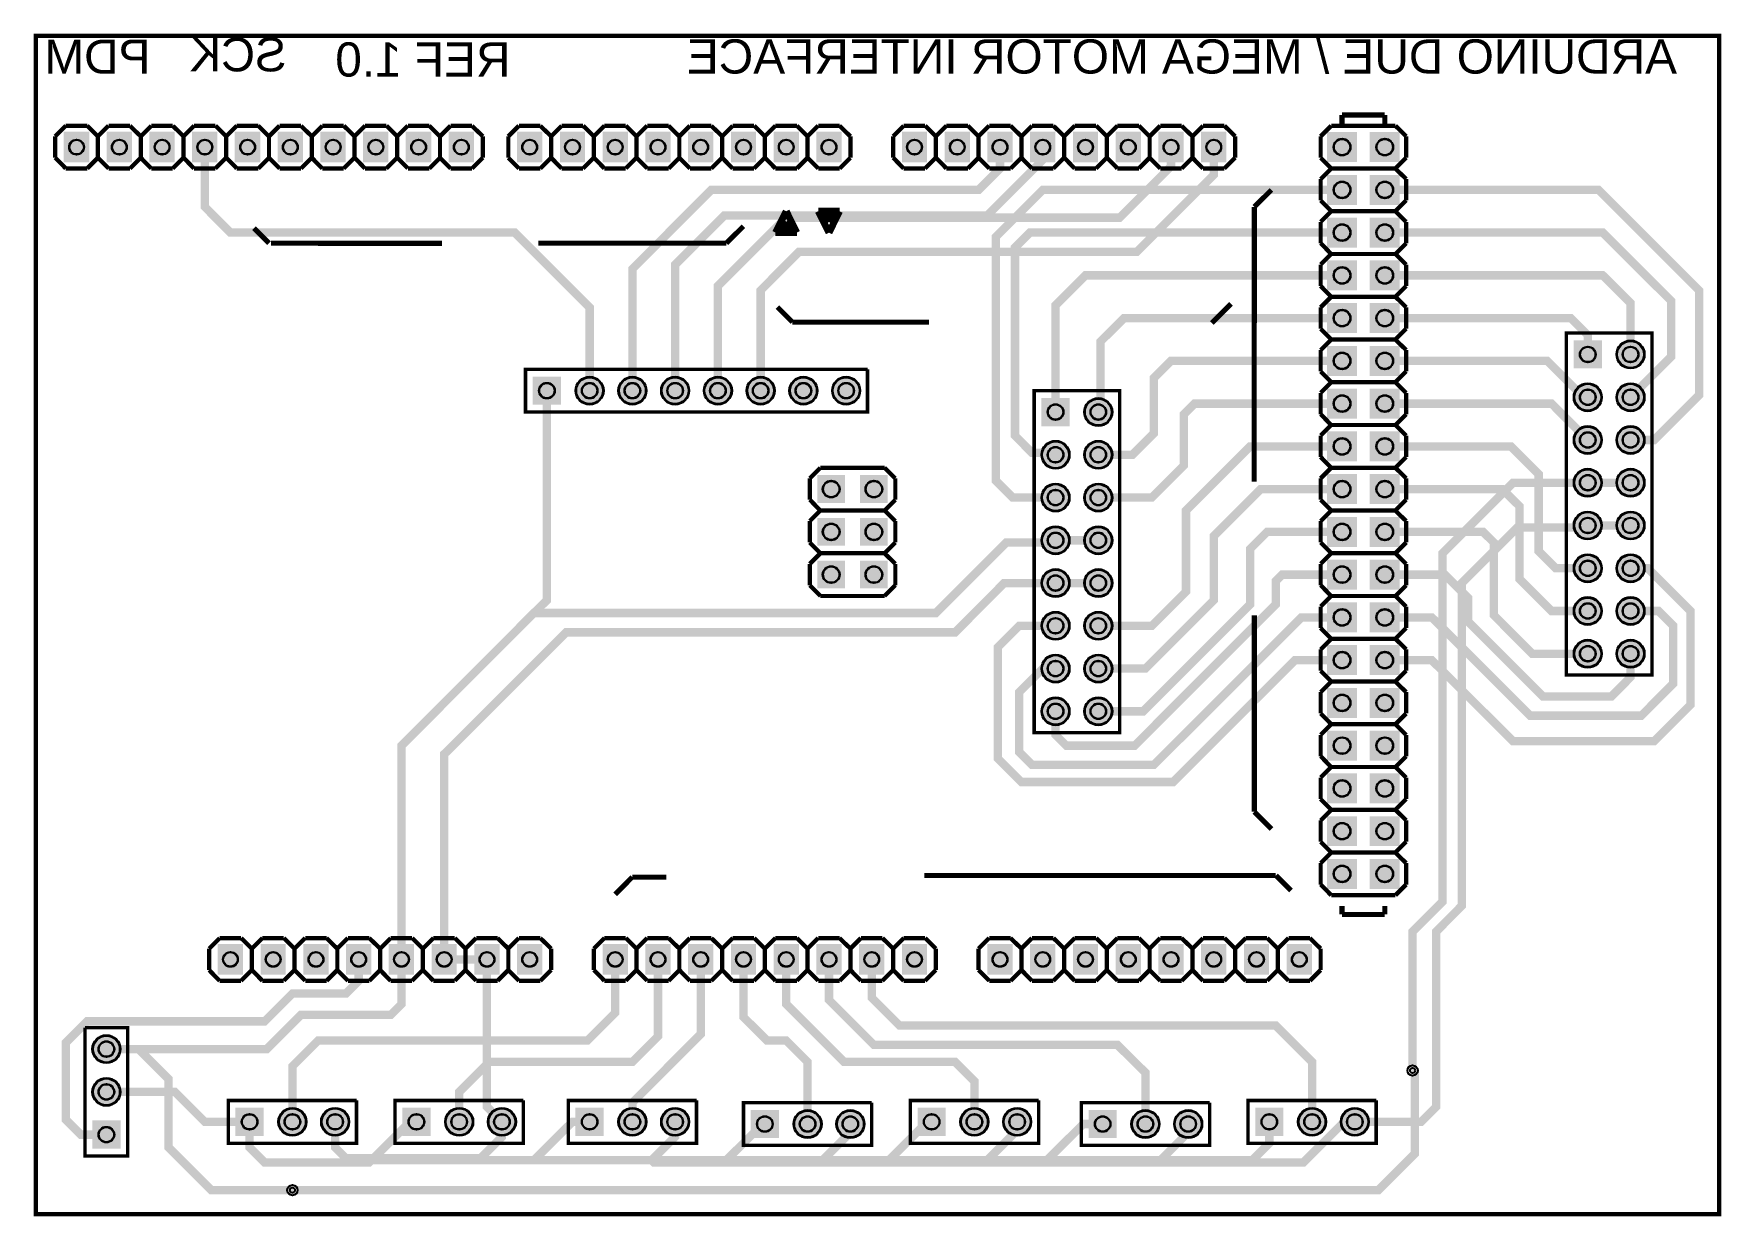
# Model space of a CAD drawing. Header units: millimetres. Extents: x 12 to 112, y -82 to -12.
import ezdxf

# ---------------------------------------------------------------- set-up
doc = ezdxf.new("R2010")
doc.units = ezdxf.units.MM
for name, color, linetype, true_color in [('BoardOutline', 7, 'Continuous', 0xff00ff), ('BottomLayer', 7, 'Continuous', 0x0000ff), ('BottomSolderMaskLayer', 7, 'Continuous', 0xaa00ff), ('Hole', 7, 'Continuous', 0x222222), ('Multi-Layer', 7, 'Continuous', 0xc0c0c0), ('TopLayer', 7, 'Continuous', 0xff0000), ('TopSilkLayer', 7, 'Continuous', 0xffcc00), ('TopSolderMaskLayer', 7, 'Continuous', 0x800080)]:
    doc.layers.add(name, color=color, linetype=linetype, true_color=true_color)
doc.styles.get("Standard").update_dxf_attribs({"font": 'arial.ttf'})

msp = doc.modelspace()

# ---------------------------------------------------------------- texts
at = {"layer": 'BottomSilkLayer', "text_generation_flag": 2}
for s, height, p in [('PDM', 2.032, (19, -14.44)), ('SCK', 2, (27.08, -14.3)), ('REF 1.0', 2.032, (40.39, -14.61)), ('ARDUINO DUE / MEGA MOTOR INTERFACE', 2.032, (109.69, -14.43))]:
    msp.add_text(s, height=height, dxfattribs=at).set_placement(p)

# ---------------------------------------------------------------- hatches: boundary and pattern name
at = {"layer": 'BottomSolderMaskLayer'}
for points in [[(13.85, -19.71), (13.85, -17.88), (15.36, -17.88), (15.36, -19.71)], [(16.39, -19.71), (16.39, -17.88), (17.9, -17.88), (17.9, -19.71)], [(18.93, -19.71), (18.93, -17.88), (20.44, -17.88), (20.44, -19.71)], [(21.47, -19.71), (21.47, -17.88), (22.98, -17.88), (22.98, -19.71)], [(24.01, -19.71), (24.01, -17.88), (25.52, -17.88), (25.52, -19.71)], [(26.55, -19.71), (26.55, -17.88), (28.06, -17.88), (28.06, -19.71)], [(29.09, -19.71), (29.09, -17.88), (30.6, -17.88), (30.6, -19.71)], [(31.63, -19.71), (31.63, -17.88), (33.14, -17.88), (33.14, -19.71)], [(34.17, -19.71), (34.17, -17.88), (35.68, -17.88), (35.68, -19.71)], [(36.71, -19.71), (36.71, -17.88), (38.22, -17.88), (38.22, -19.71)], [(42.28, -17.88), (42.28, -19.71), (40.78, -19.71), (40.78, -17.88)], [(44.82, -17.88), (44.82, -19.71), (43.32, -19.71), (43.32, -17.88)], [(47.36, -17.88), (47.36, -19.71), (45.86, -19.71), (45.86, -17.88)], [(49.9, -17.88), (49.9, -19.71), (48.4, -19.71), (48.4, -17.88)], [(52.44, -17.88), (52.44, -19.71), (50.94, -19.71), (50.94, -17.88)], [(54.98, -17.88), (54.98, -19.71), (53.48, -19.71), (53.48, -17.88)], [(57.52, -17.88), (57.52, -19.71), (56.02, -19.71), (56.02, -17.88)], [(60.06, -17.88), (60.06, -19.71), (58.56, -19.71), (58.56, -17.88)], [(65.14, -17.88), (65.14, -19.71), (63.64, -19.71), (63.64, -17.88)], [(67.68, -17.88), (67.68, -19.71), (66.18, -19.71), (66.18, -17.88)], [(70.22, -17.88), (70.22, -19.71), (68.72, -19.71), (68.72, -17.88)], [(72.76, -17.88), (72.76, -19.71), (71.26, -19.71), (71.26, -17.88)], [(75.3, -17.88), (75.3, -19.71), (73.8, -19.71), (73.8, -17.88)], [(77.84, -17.88), (77.84, -19.71), (76.34, -19.71), (76.34, -17.88)], [(80.38, -17.88), (80.38, -19.71), (78.88, -19.71), (78.88, -17.88)], [(82.92, -17.88), (82.92, -19.71), (81.42, -19.71), (81.42, -17.88)], [(90.68, -17.91), (90.68, -19.69), (88.9, -19.69), (88.9, -17.91)], [(93.22, -17.91), (93.22, -19.69), (91.44, -19.69), (91.44, -17.91)], [(90.68, -20.45), (90.68, -22.23), (88.9, -22.23), (88.9, -20.45)], [(93.22, -20.45), (93.22, -22.23), (91.44, -22.23), (91.44, -20.45)], [(90.68, -22.99), (90.68, -24.77), (88.9, -24.77), (88.9, -22.99)], [(93.22, -22.99), (93.22, -24.77), (91.44, -24.77), (91.44, -22.99)], [(90.68, -25.53), (90.68, -27.31), (88.9, -27.31), (88.9, -25.53)], [(93.22, -25.53), (93.22, -27.31), (91.44, -27.31), (91.44, -25.53)], [(90.68, -28.07), (90.68, -29.85), (88.9, -29.85), (88.9, -28.07)], [(93.22, -28.07), (93.22, -29.85), (91.44, -29.85), (91.44, -28.07)], [(90.68, -30.61), (90.68, -32.39), (88.9, -32.39), (88.9, -30.61)], [(93.22, -30.61), (93.22, -32.39), (91.44, -32.39), (91.44, -30.61)], [(105.23, -30.28), (105.23, -31.95), (103.56, -31.95), (103.56, -30.28)], [(106.1, -31.12, 1), (107.77, -31.12, 1)], [(41.71, -32.44), (43.38, -32.44), (43.38, -34.11), (41.71, -34.11)], [(44.25, -33.27, 1), (45.92, -33.27, 1)], [(46.79, -33.27, 1), (48.46, -33.27, 1)], [(49.33, -33.27, 1), (51, -33.27, 1)], [(51.87, -33.27, 1), (53.54, -33.27, 1)], [(54.41, -33.27, 1), (56.08, -33.27, 1)], [(56.95, -33.27, 1), (58.62, -33.27, 1)], [(59.49, -33.27, 1), (61.16, -33.27, 1)], [(103.56, -33.66, 1), (105.23, -33.66, 1)], [(106.1, -33.66, 1), (107.77, -33.66, 1)], [(73.61, -33.71), (73.61, -35.38), (71.93, -35.38), (71.93, -33.71)], [(74.47, -34.54, 1), (76.15, -34.54, 1)], [(90.68, -33.15), (90.68, -34.93), (88.9, -34.93), (88.9, -33.15)], [(93.22, -33.15), (93.22, -34.93), (91.44, -34.93), (91.44, -33.15)], [(90.68, -35.69), (90.68, -37.47), (88.9, -37.47), (88.9, -35.69)], [(93.22, -35.69), (93.22, -37.47), (91.44, -37.47), (91.44, -35.69)], [(103.56, -36.2, 1), (105.23, -36.2, 1)], [(106.1, -36.2, 1), (107.77, -36.2, 1)], [(71.93, -37.08, 1), (73.61, -37.08, 1)], [(74.47, -37.08, 1), (76.15, -37.08, 1)], [(103.56, -38.74, 1), (105.23, -38.74, 1)], [(106.1, -38.74, 1), (107.77, -38.74, 1)], [(60.26, -38.29), (60.26, -39.94), (58.61, -39.94), (58.61, -38.29)], [(62.8, -38.29), (62.8, -39.94), (61.15, -39.94), (61.15, -38.29)], [(71.93, -39.62, 1), (73.61, -39.62, 1)], [(74.47, -39.62, 1), (76.15, -39.62, 1)], [(90.68, -38.23), (90.68, -40.01), (88.9, -40.01), (88.9, -38.23)], [(93.22, -38.23), (93.22, -40.01), (91.44, -40.01), (91.44, -38.23)], [(60.26, -40.83), (60.26, -42.48), (58.61, -42.48), (58.61, -40.83)], [(62.8, -40.83), (62.8, -42.48), (61.15, -42.48), (61.15, -40.83)], [(90.68, -40.77), (90.68, -42.55), (88.9, -42.55), (88.9, -40.77)], [(93.22, -40.77), (93.22, -42.55), (91.44, -42.55), (91.44, -40.77)], [(103.56, -41.28, 1), (105.23, -41.28, 1)], [(106.1, -41.28, 1), (107.77, -41.28, 1)], [(71.93, -42.16, 1), (73.61, -42.16, 1)], [(74.47, -42.16, 1), (76.15, -42.16, 1)], [(103.56, -43.82, 1), (105.23, -43.82, 1)], [(106.1, -43.82, 1), (107.77, -43.82, 1)], [(60.26, -43.37), (60.26, -45.02), (58.61, -45.02), (58.61, -43.37)], [(62.8, -43.37), (62.8, -45.02), (61.15, -45.02), (61.15, -43.37)], [(71.93, -44.7, 1), (73.61, -44.7, 1)], [(74.47, -44.7, 1), (76.15, -44.7, 1)], [(90.68, -43.31), (90.68, -45.09), (88.9, -45.09), (88.9, -43.31)], [(93.22, -43.31), (93.22, -45.09), (91.44, -45.09), (91.44, -43.31)], [(90.68, -45.85), (90.68, -47.63), (88.9, -47.63), (88.9, -45.85)], [(93.22, -45.85), (93.22, -47.63), (91.44, -47.63), (91.44, -45.85)], [(103.56, -46.36, 1), (105.23, -46.36, 1)], [(106.1, -46.36, 1), (107.77, -46.36, 1)], [(71.93, -47.24, 1), (73.61, -47.24, 1)], [(74.47, -47.24, 1), (76.15, -47.24, 1)], [(103.56, -48.9, 1), (105.23, -48.9, 1)], [(106.1, -48.9, 1), (107.77, -48.9, 1)], [(71.93, -49.78, 1), (73.61, -49.78, 1)], [(74.47, -49.78, 1), (76.15, -49.78, 1)], [(90.68, -48.39), (90.68, -50.17), (88.9, -50.17), (88.9, -48.39)], [(93.22, -48.39), (93.22, -50.17), (91.44, -50.17), (91.44, -48.39)], [(90.68, -50.93), (90.68, -52.71), (88.9, -52.71), (88.9, -50.93)], [(93.22, -50.93), (93.22, -52.71), (91.44, -52.71), (91.44, -50.93)], [(71.93, -52.32, 1), (73.61, -52.32, 1)], [(74.47, -52.32, 1), (76.15, -52.32, 1)], [(90.68, -53.47), (90.68, -55.25), (88.9, -55.25), (88.9, -53.47)], [(93.22, -53.47), (93.22, -55.25), (91.44, -55.25), (91.44, -53.47)], [(90.68, -56.01), (90.68, -57.79), (88.9, -57.79), (88.9, -56.01)], [(93.22, -56.01), (93.22, -57.79), (91.44, -57.79), (91.44, -56.01)], [(90.68, -58.55), (90.68, -60.33), (88.9, -60.33), (88.9, -58.55)], [(93.22, -58.55), (93.22, -60.33), (91.44, -60.33), (91.44, -58.55)], [(90.68, -61.09), (90.68, -62.87), (88.9, -62.87), (88.9, -61.09)], [(93.22, -61.09), (93.22, -62.87), (91.44, -62.87), (91.44, -61.09)], [(23, -67.97), (23, -66.14), (24.5, -66.14), (24.5, -67.97)], [(25.54, -67.97), (25.54, -66.14), (27.04, -66.14), (27.04, -67.97)], [(28.08, -67.97), (28.08, -66.14), (29.58, -66.14), (29.58, -67.97)], [(30.62, -67.97), (30.62, -66.14), (32.12, -66.14), (32.12, -67.97)], [(33.16, -67.97), (33.16, -66.14), (34.66, -66.14), (34.66, -67.97)], [(35.7, -67.97), (35.7, -66.14), (37.2, -66.14), (37.2, -67.97)], [(38.24, -67.97), (38.24, -66.14), (39.74, -66.14), (39.74, -67.97)], [(40.78, -67.97), (40.78, -66.14), (42.28, -66.14), (42.28, -67.97)], [(45.86, -67.97), (45.86, -66.14), (47.36, -66.14), (47.36, -67.97)], [(48.4, -67.97), (48.4, -66.14), (49.9, -66.14), (49.9, -67.97)], [(50.94, -67.97), (50.94, -66.14), (52.44, -66.14), (52.44, -67.97)], [(53.48, -67.97), (53.48, -66.14), (54.98, -66.14), (54.98, -67.97)], [(56.02, -67.97), (56.02, -66.14), (57.52, -66.14), (57.52, -67.97)], [(58.56, -67.97), (58.56, -66.14), (60.06, -66.14), (60.06, -67.97)], [(61.1, -67.97), (61.1, -66.14), (62.6, -66.14), (62.6, -67.97)], [(63.64, -67.97), (63.64, -66.14), (65.14, -66.14), (65.14, -67.97)], [(68.72, -67.97), (68.72, -66.14), (70.22, -66.14), (70.22, -67.97)], [(71.26, -67.97), (71.26, -66.14), (72.76, -66.14), (72.76, -67.97)], [(73.8, -67.97), (73.8, -66.14), (75.3, -66.14), (75.3, -67.97)], [(76.34, -67.97), (76.34, -66.14), (77.84, -66.14), (77.84, -67.97)], [(78.88, -67.97), (78.88, -66.14), (80.38, -66.14), (80.38, -67.97)], [(81.42, -67.97), (81.42, -66.14), (82.92, -66.14), (82.92, -67.97)], [(83.96, -67.97), (83.96, -66.14), (85.46, -66.14), (85.46, -67.97)], [(86.5, -67.97), (86.5, -66.14), (88, -66.14), (88, -67.97)], [(15.54, -72.39, 1), (17.22, -72.39, 1)], [(15.54, -74.93, 1), (17.22, -74.93, 1)], [(24.05, -75.87), (25.73, -75.87), (25.73, -77.55), (24.05, -77.55)], [(26.59, -76.71, 1), (28.27, -76.71, 1)], [(29.13, -76.71, 1), (30.81, -76.71, 1)], [(33.96, -75.87), (35.64, -75.87), (35.64, -77.55), (33.96, -77.55)], [(36.5, -76.71, 1), (38.18, -76.71, 1)], [(39.04, -76.71, 1), (40.72, -76.71, 1)], [(44.25, -75.87), (45.92, -75.87), (45.92, -77.55), (44.25, -77.55)], [(46.79, -76.71, 1), (48.46, -76.71, 1)], [(49.33, -76.71, 1), (51, -76.71, 1)], [(54.66, -76), (56.34, -76), (56.34, -77.67), (54.66, -77.67)], [(57.2, -76.84, 1), (58.88, -76.84, 1)], [(59.74, -76.84, 1), (61.42, -76.84, 1)], [(64.57, -75.87), (66.24, -75.87), (66.24, -77.55), (64.57, -77.55)], [(67.11, -76.71, 1), (68.78, -76.71, 1)], [(69.65, -76.71, 1), (71.32, -76.71, 1)], [(74.73, -76), (76.4, -76), (76.4, -77.67), (74.73, -77.67)], [(77.27, -76.84, 1), (78.94, -76.84, 1)], [(79.81, -76.84, 1), (81.48, -76.84, 1)], [(84.63, -75.87), (86.31, -75.87), (86.31, -77.55), (84.63, -77.55)], [(87.17, -76.71, 1), (88.85, -76.71, 1)], [(89.71, -76.71, 1), (91.39, -76.71, 1)], [(15.54, -78.31), (15.54, -76.63), (17.22, -76.63), (17.22, -78.31)]]:
    msp.add_hatch(color=256, dxfattribs=at).paths.add_polyline_path(points)
at = {"layer": 'Multi-Layer'}
for points in [[(13.89, -19.65), (13.89, -17.94), (15.32, -17.94), (15.32, -19.65)], [(16.43, -19.65), (16.43, -17.94), (17.86, -17.94), (17.86, -19.65)], [(18.97, -19.65), (18.97, -17.94), (20.4, -17.94), (20.4, -19.65)], [(21.51, -19.65), (21.51, -17.94), (22.94, -17.94), (22.94, -19.65)], [(24.05, -19.65), (24.05, -17.94), (25.48, -17.94), (25.48, -19.65)], [(26.59, -19.65), (26.59, -17.94), (28.02, -17.94), (28.02, -19.65)], [(29.13, -19.65), (29.13, -17.94), (30.56, -17.94), (30.56, -19.65)], [(31.67, -19.65), (31.67, -17.94), (33.1, -17.94), (33.1, -19.65)], [(34.21, -19.65), (34.21, -17.94), (35.64, -17.94), (35.64, -19.65)], [(36.75, -19.65), (36.75, -17.94), (38.18, -17.94), (38.18, -19.65)], [(42.24, -17.94), (42.24, -19.65), (40.82, -19.65), (40.82, -17.94)], [(44.78, -17.94), (44.78, -19.65), (43.36, -19.65), (43.36, -17.94)], [(47.32, -17.94), (47.32, -19.65), (45.9, -19.65), (45.9, -17.94)], [(49.86, -17.94), (49.86, -19.65), (48.44, -19.65), (48.44, -17.94)], [(52.4, -17.94), (52.4, -19.65), (50.98, -19.65), (50.98, -17.94)], [(54.94, -17.94), (54.94, -19.65), (53.52, -19.65), (53.52, -17.94)], [(57.48, -17.94), (57.48, -19.65), (56.06, -19.65), (56.06, -17.94)], [(60.02, -17.94), (60.02, -19.65), (58.6, -19.65), (58.6, -17.94)], [(65.1, -17.94), (65.1, -19.65), (63.68, -19.65), (63.68, -17.94)], [(67.64, -17.94), (67.64, -19.65), (66.22, -19.65), (66.22, -17.94)], [(70.18, -17.94), (70.18, -19.65), (68.76, -19.65), (68.76, -17.94)], [(72.72, -17.94), (72.72, -19.65), (71.3, -19.65), (71.3, -17.94)], [(75.26, -17.94), (75.26, -19.65), (73.84, -19.65), (73.84, -17.94)], [(77.8, -17.94), (77.8, -19.65), (76.38, -19.65), (76.38, -17.94)], [(80.34, -17.94), (80.34, -19.65), (78.92, -19.65), (78.92, -17.94)], [(82.88, -17.94), (82.88, -19.65), (81.46, -19.65), (81.46, -17.94)], [(90.63, -17.96), (90.63, -19.63), (88.95, -19.63), (88.95, -17.96)], [(93.17, -17.96), (93.17, -19.63), (91.49, -19.63), (91.49, -17.96)], [(90.63, -20.5), (90.63, -22.17), (88.95, -22.17), (88.95, -20.5)], [(93.17, -20.5), (93.17, -22.17), (91.49, -22.17), (91.49, -20.5)], [(90.63, -23.04), (90.63, -24.71), (88.95, -24.71), (88.95, -23.04)], [(93.17, -23.04), (93.17, -24.71), (91.49, -24.71), (91.49, -23.04)], [(90.63, -25.58), (90.63, -27.25), (88.95, -27.25), (88.95, -25.58)], [(93.17, -25.58), (93.17, -27.25), (91.49, -27.25), (91.49, -25.58)], [(90.63, -28.12), (90.63, -29.79), (88.95, -29.79), (88.95, -28.12)], [(93.17, -28.12), (93.17, -29.79), (91.49, -29.79), (91.49, -28.12)], [(90.63, -30.66), (90.63, -32.33), (88.95, -32.33), (88.95, -30.66)], [(93.17, -30.66), (93.17, -32.33), (91.49, -32.33), (91.49, -30.66)], [(105.18, -30.33), (105.18, -31.9), (103.61, -31.9), (103.61, -30.33)], [(106.15, -31.12, 1), (107.72, -31.12, 1)], [(41.76, -32.49), (43.33, -32.49), (43.33, -34.06), (41.76, -34.06)], [(44.3, -33.27, 1), (45.87, -33.27, 1)], [(46.84, -33.27, 1), (48.41, -33.27, 1)], [(49.38, -33.27, 1), (50.95, -33.27, 1)], [(51.92, -33.27, 1), (53.49, -33.27, 1)], [(54.46, -33.27, 1), (56.03, -33.27, 1)], [(57, -33.27, 1), (58.57, -33.27, 1)], [(59.54, -33.27, 1), (61.11, -33.27, 1)], [(103.61, -33.66, 1), (105.18, -33.66, 1)], [(106.15, -33.66, 1), (107.72, -33.66, 1)], [(73.56, -33.76), (73.56, -35.33), (71.98, -35.33), (71.98, -33.76)], [(74.52, -34.54, 1), (76.1, -34.54, 1)], [(90.63, -33.2), (90.63, -34.87), (88.95, -34.87), (88.95, -33.2)], [(93.17, -33.2), (93.17, -34.87), (91.49, -34.87), (91.49, -33.2)], [(90.63, -35.74), (90.63, -37.41), (88.95, -37.41), (88.95, -35.74)], [(93.17, -35.74), (93.17, -37.41), (91.49, -37.41), (91.49, -35.74)], [(103.61, -36.2, 1), (105.18, -36.2, 1)], [(106.15, -36.2, 1), (107.72, -36.2, 1)], [(71.98, -37.08, 1), (73.56, -37.08, 1)], [(74.52, -37.08, 1), (76.1, -37.08, 1)], [(103.61, -38.74, 1), (105.18, -38.74, 1)], [(106.15, -38.74, 1), (107.72, -38.74, 1)], [(60.21, -38.34), (60.21, -39.89), (58.66, -39.89), (58.66, -38.34)], [(62.75, -38.34), (62.75, -39.89), (61.2, -39.89), (61.2, -38.34)], [(71.98, -39.62, 1), (73.56, -39.62, 1)], [(74.52, -39.62, 1), (76.1, -39.62, 1)], [(90.63, -38.28), (90.63, -39.95), (88.95, -39.95), (88.95, -38.28)], [(93.17, -38.28), (93.17, -39.95), (91.49, -39.95), (91.49, -38.28)], [(60.21, -40.88), (60.21, -42.43), (58.66, -42.43), (58.66, -40.88)], [(62.75, -40.88), (62.75, -42.43), (61.2, -42.43), (61.2, -40.88)], [(90.63, -40.82), (90.63, -42.49), (88.95, -42.49), (88.95, -40.82)], [(93.17, -40.82), (93.17, -42.49), (91.49, -42.49), (91.49, -40.82)], [(103.61, -41.28, 1), (105.18, -41.28, 1)], [(106.15, -41.28, 1), (107.72, -41.28, 1)], [(71.98, -42.16, 1), (73.56, -42.16, 1)], [(74.52, -42.16, 1), (76.1, -42.16, 1)], [(103.61, -43.82, 1), (105.18, -43.82, 1)], [(106.15, -43.82, 1), (107.72, -43.82, 1)], [(60.21, -43.42), (60.21, -44.97), (58.66, -44.97), (58.66, -43.42)], [(62.75, -43.42), (62.75, -44.97), (61.2, -44.97), (61.2, -43.42)], [(71.98, -44.7, 1), (73.56, -44.7, 1)], [(74.52, -44.7, 1), (76.1, -44.7, 1)], [(90.63, -43.36), (90.63, -45.03), (88.95, -45.03), (88.95, -43.36)], [(93.17, -43.36), (93.17, -45.03), (91.49, -45.03), (91.49, -43.36)], [(90.63, -45.9), (90.63, -47.57), (88.95, -47.57), (88.95, -45.9)], [(93.17, -45.9), (93.17, -47.57), (91.49, -47.57), (91.49, -45.9)], [(103.61, -46.36, 1), (105.18, -46.36, 1)], [(106.15, -46.36, 1), (107.72, -46.36, 1)], [(71.98, -47.24, 1), (73.56, -47.24, 1)], [(74.52, -47.24, 1), (76.1, -47.24, 1)], [(103.61, -48.9, 1), (105.18, -48.9, 1)], [(106.15, -48.9, 1), (107.72, -48.9, 1)], [(71.98, -49.78, 1), (73.56, -49.78, 1)], [(74.52, -49.78, 1), (76.1, -49.78, 1)], [(90.63, -48.44), (90.63, -50.11), (88.95, -50.11), (88.95, -48.44)], [(93.17, -48.44), (93.17, -50.11), (91.49, -50.11), (91.49, -48.44)], [(90.63, -50.98), (90.63, -52.65), (88.95, -52.65), (88.95, -50.98)], [(93.17, -50.98), (93.17, -52.65), (91.49, -52.65), (91.49, -50.98)], [(71.98, -52.32, 1), (73.56, -52.32, 1)], [(74.52, -52.32, 1), (76.1, -52.32, 1)], [(90.63, -53.52), (90.63, -55.19), (88.95, -55.19), (88.95, -53.52)], [(93.17, -53.52), (93.17, -55.19), (91.49, -55.19), (91.49, -53.52)], [(90.63, -56.06), (90.63, -57.73), (88.95, -57.73), (88.95, -56.06)], [(93.17, -56.06), (93.17, -57.73), (91.49, -57.73), (91.49, -56.06)], [(90.63, -58.6), (90.63, -60.27), (88.95, -60.27), (88.95, -58.6)], [(93.17, -58.6), (93.17, -60.27), (91.49, -60.27), (91.49, -58.6)], [(90.63, -61.14), (90.63, -62.81), (88.95, -62.81), (88.95, -61.14)], [(93.17, -61.14), (93.17, -62.81), (91.49, -62.81), (91.49, -61.14)], [(23.04, -67.91), (23.04, -66.2), (24.46, -66.2), (24.46, -67.91)], [(25.58, -67.91), (25.58, -66.2), (27, -66.2), (27, -67.91)], [(28.12, -67.91), (28.12, -66.2), (29.54, -66.2), (29.54, -67.91)], [(30.66, -67.91), (30.66, -66.2), (32.08, -66.2), (32.08, -67.91)], [(33.2, -67.91), (33.2, -66.2), (34.62, -66.2), (34.62, -67.91)], [(35.74, -67.91), (35.74, -66.2), (37.16, -66.2), (37.16, -67.91)], [(38.28, -67.91), (38.28, -66.2), (39.7, -66.2), (39.7, -67.91)], [(40.82, -67.91), (40.82, -66.2), (42.24, -66.2), (42.24, -67.91)], [(45.9, -67.91), (45.9, -66.2), (47.32, -66.2), (47.32, -67.91)], [(48.44, -67.91), (48.44, -66.2), (49.86, -66.2), (49.86, -67.91)], [(50.98, -67.91), (50.98, -66.2), (52.4, -66.2), (52.4, -67.91)], [(53.52, -67.91), (53.52, -66.2), (54.94, -66.2), (54.94, -67.91)], [(56.06, -67.91), (56.06, -66.2), (57.48, -66.2), (57.48, -67.91)], [(58.6, -67.91), (58.6, -66.2), (60.02, -66.2), (60.02, -67.91)], [(61.14, -67.91), (61.14, -66.2), (62.56, -66.2), (62.56, -67.91)], [(63.68, -67.91), (63.68, -66.2), (65.1, -66.2), (65.1, -67.91)], [(68.76, -67.91), (68.76, -66.2), (70.18, -66.2), (70.18, -67.91)], [(71.3, -67.91), (71.3, -66.2), (72.72, -66.2), (72.72, -67.91)], [(73.84, -67.91), (73.84, -66.2), (75.26, -66.2), (75.26, -67.91)], [(76.38, -67.91), (76.38, -66.2), (77.8, -66.2), (77.8, -67.91)], [(78.92, -67.91), (78.92, -66.2), (80.34, -66.2), (80.34, -67.91)], [(81.46, -67.91), (81.46, -66.2), (82.88, -66.2), (82.88, -67.91)], [(84, -67.91), (84, -66.2), (85.42, -66.2), (85.42, -67.91)], [(86.54, -67.91), (86.54, -66.2), (87.96, -66.2), (87.96, -67.91)], [(15.6, -72.39, 1), (17.17, -72.39, 1)], [(15.6, -74.93, 1), (17.17, -74.93, 1)], [(24.1, -75.92), (25.68, -75.92), (25.68, -77.5), (24.1, -77.5)], [(26.64, -76.71, 1), (28.22, -76.71, 1)], [(29.18, -76.71, 1), (30.76, -76.71, 1)], [(34.01, -75.92), (35.59, -75.92), (35.59, -77.5), (34.01, -77.5)], [(36.55, -76.71, 1), (38.13, -76.71, 1)], [(39.09, -76.71, 1), (40.67, -76.71, 1)], [(44.3, -75.92), (45.87, -75.92), (45.87, -77.5), (44.3, -77.5)], [(46.84, -76.71, 1), (48.41, -76.71, 1)], [(49.38, -76.71, 1), (50.95, -76.71, 1)], [(54.71, -76.05), (56.29, -76.05), (56.29, -77.62), (54.71, -77.62)], [(57.25, -76.84, 1), (58.83, -76.84, 1)], [(59.79, -76.84, 1), (61.37, -76.84, 1)], [(64.62, -75.92), (66.19, -75.92), (66.19, -77.5), (64.62, -77.5)], [(67.16, -76.71, 1), (68.73, -76.71, 1)], [(69.7, -76.71, 1), (71.27, -76.71, 1)], [(74.78, -76.05), (76.35, -76.05), (76.35, -77.62), (74.78, -77.62)], [(77.32, -76.84, 1), (78.89, -76.84, 1)], [(79.86, -76.84, 1), (81.43, -76.84, 1)], [(84.68, -75.92), (86.26, -75.92), (86.26, -77.5), (84.68, -77.5)], [(87.22, -76.71, 1), (88.8, -76.71, 1)], [(89.76, -76.71, 1), (91.34, -76.71, 1)], [(15.6, -78.26), (15.6, -76.68), (17.17, -76.68), (17.17, -78.26)]]:
    msp.add_hatch(color=256, dxfattribs=at).paths.add_polyline_path(points)
at = {"layer": 'TopSolderMaskLayer'}
for points in [[(13.85, -19.71), (13.85, -17.88), (15.36, -17.88), (15.36, -19.71)], [(16.39, -19.71), (16.39, -17.88), (17.9, -17.88), (17.9, -19.71)], [(18.93, -19.71), (18.93, -17.88), (20.44, -17.88), (20.44, -19.71)], [(21.47, -19.71), (21.47, -17.88), (22.98, -17.88), (22.98, -19.71)], [(24.01, -19.71), (24.01, -17.88), (25.52, -17.88), (25.52, -19.71)], [(26.55, -19.71), (26.55, -17.88), (28.06, -17.88), (28.06, -19.71)], [(29.09, -19.71), (29.09, -17.88), (30.6, -17.88), (30.6, -19.71)], [(31.63, -19.71), (31.63, -17.88), (33.14, -17.88), (33.14, -19.71)], [(34.17, -19.71), (34.17, -17.88), (35.68, -17.88), (35.68, -19.71)], [(36.71, -19.71), (36.71, -17.88), (38.22, -17.88), (38.22, -19.71)], [(42.28, -17.88), (42.28, -19.71), (40.78, -19.71), (40.78, -17.88)], [(44.82, -17.88), (44.82, -19.71), (43.32, -19.71), (43.32, -17.88)], [(47.36, -17.88), (47.36, -19.71), (45.86, -19.71), (45.86, -17.88)], [(49.9, -17.88), (49.9, -19.71), (48.4, -19.71), (48.4, -17.88)], [(52.44, -17.88), (52.44, -19.71), (50.94, -19.71), (50.94, -17.88)], [(54.98, -17.88), (54.98, -19.71), (53.48, -19.71), (53.48, -17.88)], [(57.52, -17.88), (57.52, -19.71), (56.02, -19.71), (56.02, -17.88)], [(60.06, -17.88), (60.06, -19.71), (58.56, -19.71), (58.56, -17.88)], [(65.14, -17.88), (65.14, -19.71), (63.64, -19.71), (63.64, -17.88)], [(67.68, -17.88), (67.68, -19.71), (66.18, -19.71), (66.18, -17.88)], [(70.22, -17.88), (70.22, -19.71), (68.72, -19.71), (68.72, -17.88)], [(72.76, -17.88), (72.76, -19.71), (71.26, -19.71), (71.26, -17.88)], [(75.3, -17.88), (75.3, -19.71), (73.8, -19.71), (73.8, -17.88)], [(77.84, -17.88), (77.84, -19.71), (76.34, -19.71), (76.34, -17.88)], [(80.38, -17.88), (80.38, -19.71), (78.88, -19.71), (78.88, -17.88)], [(82.92, -17.88), (82.92, -19.71), (81.42, -19.71), (81.42, -17.88)], [(90.68, -17.91), (90.68, -19.69), (88.9, -19.69), (88.9, -17.91)], [(93.22, -17.91), (93.22, -19.69), (91.44, -19.69), (91.44, -17.91)], [(90.68, -20.45), (90.68, -22.23), (88.9, -22.23), (88.9, -20.45)], [(93.22, -20.45), (93.22, -22.23), (91.44, -22.23), (91.44, -20.45)], [(90.68, -22.99), (90.68, -24.77), (88.9, -24.77), (88.9, -22.99)], [(93.22, -22.99), (93.22, -24.77), (91.44, -24.77), (91.44, -22.99)], [(90.68, -25.53), (90.68, -27.31), (88.9, -27.31), (88.9, -25.53)], [(93.22, -25.53), (93.22, -27.31), (91.44, -27.31), (91.44, -25.53)], [(90.68, -28.07), (90.68, -29.85), (88.9, -29.85), (88.9, -28.07)], [(93.22, -28.07), (93.22, -29.85), (91.44, -29.85), (91.44, -28.07)], [(90.68, -30.61), (90.68, -32.39), (88.9, -32.39), (88.9, -30.61)], [(93.22, -30.61), (93.22, -32.39), (91.44, -32.39), (91.44, -30.61)], [(105.23, -30.28), (105.23, -31.95), (103.56, -31.95), (103.56, -30.28)], [(106.1, -31.12, 1), (107.77, -31.12, 1)], [(41.71, -32.44), (43.38, -32.44), (43.38, -34.11), (41.71, -34.11)], [(44.25, -33.27, 1), (45.92, -33.27, 1)], [(46.79, -33.27, 1), (48.46, -33.27, 1)], [(49.33, -33.27, 1), (51, -33.27, 1)], [(51.87, -33.27, 1), (53.54, -33.27, 1)], [(54.41, -33.27, 1), (56.08, -33.27, 1)], [(56.95, -33.27, 1), (58.62, -33.27, 1)], [(59.49, -33.27, 1), (61.16, -33.27, 1)], [(103.56, -33.66, 1), (105.23, -33.66, 1)], [(106.1, -33.66, 1), (107.77, -33.66, 1)], [(73.61, -33.71), (73.61, -35.38), (71.93, -35.38), (71.93, -33.71)], [(74.47, -34.54, 1), (76.15, -34.54, 1)], [(90.68, -33.15), (90.68, -34.93), (88.9, -34.93), (88.9, -33.15)], [(93.22, -33.15), (93.22, -34.93), (91.44, -34.93), (91.44, -33.15)], [(90.68, -35.69), (90.68, -37.47), (88.9, -37.47), (88.9, -35.69)], [(93.22, -35.69), (93.22, -37.47), (91.44, -37.47), (91.44, -35.69)], [(103.56, -36.2, 1), (105.23, -36.2, 1)], [(106.1, -36.2, 1), (107.77, -36.2, 1)], [(71.93, -37.08, 1), (73.61, -37.08, 1)], [(74.47, -37.08, 1), (76.15, -37.08, 1)], [(103.56, -38.74, 1), (105.23, -38.74, 1)], [(106.1, -38.74, 1), (107.77, -38.74, 1)], [(60.26, -38.29), (60.26, -39.94), (58.61, -39.94), (58.61, -38.29)], [(62.8, -38.29), (62.8, -39.94), (61.15, -39.94), (61.15, -38.29)], [(71.93, -39.62, 1), (73.61, -39.62, 1)], [(74.47, -39.62, 1), (76.15, -39.62, 1)], [(90.68, -38.23), (90.68, -40.01), (88.9, -40.01), (88.9, -38.23)], [(93.22, -38.23), (93.22, -40.01), (91.44, -40.01), (91.44, -38.23)], [(60.26, -40.83), (60.26, -42.48), (58.61, -42.48), (58.61, -40.83)], [(62.8, -40.83), (62.8, -42.48), (61.15, -42.48), (61.15, -40.83)], [(90.68, -40.77), (90.68, -42.55), (88.9, -42.55), (88.9, -40.77)], [(93.22, -40.77), (93.22, -42.55), (91.44, -42.55), (91.44, -40.77)], [(103.56, -41.28, 1), (105.23, -41.28, 1)], [(106.1, -41.28, 1), (107.77, -41.28, 1)], [(71.93, -42.16, 1), (73.61, -42.16, 1)], [(74.47, -42.16, 1), (76.15, -42.16, 1)], [(103.56, -43.82, 1), (105.23, -43.82, 1)], [(106.1, -43.82, 1), (107.77, -43.82, 1)], [(60.26, -43.37), (60.26, -45.02), (58.61, -45.02), (58.61, -43.37)], [(62.8, -43.37), (62.8, -45.02), (61.15, -45.02), (61.15, -43.37)], [(71.93, -44.7, 1), (73.61, -44.7, 1)], [(74.47, -44.7, 1), (76.15, -44.7, 1)], [(90.68, -43.31), (90.68, -45.09), (88.9, -45.09), (88.9, -43.31)], [(93.22, -43.31), (93.22, -45.09), (91.44, -45.09), (91.44, -43.31)], [(90.68, -45.85), (90.68, -47.63), (88.9, -47.63), (88.9, -45.85)], [(93.22, -45.85), (93.22, -47.63), (91.44, -47.63), (91.44, -45.85)], [(103.56, -46.36, 1), (105.23, -46.36, 1)], [(106.1, -46.36, 1), (107.77, -46.36, 1)], [(71.93, -47.24, 1), (73.61, -47.24, 1)], [(74.47, -47.24, 1), (76.15, -47.24, 1)], [(103.56, -48.9, 1), (105.23, -48.9, 1)], [(106.1, -48.9, 1), (107.77, -48.9, 1)], [(71.93, -49.78, 1), (73.61, -49.78, 1)], [(74.47, -49.78, 1), (76.15, -49.78, 1)], [(90.68, -48.39), (90.68, -50.17), (88.9, -50.17), (88.9, -48.39)], [(93.22, -48.39), (93.22, -50.17), (91.44, -50.17), (91.44, -48.39)], [(90.68, -50.93), (90.68, -52.71), (88.9, -52.71), (88.9, -50.93)], [(93.22, -50.93), (93.22, -52.71), (91.44, -52.71), (91.44, -50.93)], [(71.93, -52.32, 1), (73.61, -52.32, 1)], [(74.47, -52.32, 1), (76.15, -52.32, 1)], [(90.68, -53.47), (90.68, -55.25), (88.9, -55.25), (88.9, -53.47)], [(93.22, -53.47), (93.22, -55.25), (91.44, -55.25), (91.44, -53.47)], [(90.68, -56.01), (90.68, -57.79), (88.9, -57.79), (88.9, -56.01)], [(93.22, -56.01), (93.22, -57.79), (91.44, -57.79), (91.44, -56.01)], [(90.68, -58.55), (90.68, -60.33), (88.9, -60.33), (88.9, -58.55)], [(93.22, -58.55), (93.22, -60.33), (91.44, -60.33), (91.44, -58.55)], [(90.68, -61.09), (90.68, -62.87), (88.9, -62.87), (88.9, -61.09)], [(93.22, -61.09), (93.22, -62.87), (91.44, -62.87), (91.44, -61.09)], [(23, -67.97), (23, -66.14), (24.5, -66.14), (24.5, -67.97)], [(25.54, -67.97), (25.54, -66.14), (27.04, -66.14), (27.04, -67.97)], [(28.08, -67.97), (28.08, -66.14), (29.58, -66.14), (29.58, -67.97)], [(30.62, -67.97), (30.62, -66.14), (32.12, -66.14), (32.12, -67.97)], [(33.16, -67.97), (33.16, -66.14), (34.66, -66.14), (34.66, -67.97)], [(35.7, -67.97), (35.7, -66.14), (37.2, -66.14), (37.2, -67.97)], [(38.24, -67.97), (38.24, -66.14), (39.74, -66.14), (39.74, -67.97)], [(40.78, -67.97), (40.78, -66.14), (42.28, -66.14), (42.28, -67.97)], [(45.86, -67.97), (45.86, -66.14), (47.36, -66.14), (47.36, -67.97)], [(48.4, -67.97), (48.4, -66.14), (49.9, -66.14), (49.9, -67.97)], [(50.94, -67.97), (50.94, -66.14), (52.44, -66.14), (52.44, -67.97)], [(53.48, -67.97), (53.48, -66.14), (54.98, -66.14), (54.98, -67.97)], [(56.02, -67.97), (56.02, -66.14), (57.52, -66.14), (57.52, -67.97)], [(58.56, -67.97), (58.56, -66.14), (60.06, -66.14), (60.06, -67.97)], [(61.1, -67.97), (61.1, -66.14), (62.6, -66.14), (62.6, -67.97)], [(63.64, -67.97), (63.64, -66.14), (65.14, -66.14), (65.14, -67.97)], [(68.72, -67.97), (68.72, -66.14), (70.22, -66.14), (70.22, -67.97)], [(71.26, -67.97), (71.26, -66.14), (72.76, -66.14), (72.76, -67.97)], [(73.8, -67.97), (73.8, -66.14), (75.3, -66.14), (75.3, -67.97)], [(76.34, -67.97), (76.34, -66.14), (77.84, -66.14), (77.84, -67.97)], [(78.88, -67.97), (78.88, -66.14), (80.38, -66.14), (80.38, -67.97)], [(81.42, -67.97), (81.42, -66.14), (82.92, -66.14), (82.92, -67.97)], [(83.96, -67.97), (83.96, -66.14), (85.46, -66.14), (85.46, -67.97)], [(86.5, -67.97), (86.5, -66.14), (88, -66.14), (88, -67.97)], [(15.54, -72.39, 1), (17.22, -72.39, 1)], [(15.54, -74.93, 1), (17.22, -74.93, 1)], [(24.05, -75.87), (25.73, -75.87), (25.73, -77.55), (24.05, -77.55)], [(26.59, -76.71, 1), (28.27, -76.71, 1)], [(29.13, -76.71, 1), (30.81, -76.71, 1)], [(33.96, -75.87), (35.64, -75.87), (35.64, -77.55), (33.96, -77.55)], [(36.5, -76.71, 1), (38.18, -76.71, 1)], [(39.04, -76.71, 1), (40.72, -76.71, 1)], [(44.25, -75.87), (45.92, -75.87), (45.92, -77.55), (44.25, -77.55)], [(46.79, -76.71, 1), (48.46, -76.71, 1)], [(49.33, -76.71, 1), (51, -76.71, 1)], [(54.66, -76), (56.34, -76), (56.34, -77.67), (54.66, -77.67)], [(57.2, -76.84, 1), (58.88, -76.84, 1)], [(59.74, -76.84, 1), (61.42, -76.84, 1)], [(64.57, -75.87), (66.24, -75.87), (66.24, -77.55), (64.57, -77.55)], [(67.11, -76.71, 1), (68.78, -76.71, 1)], [(69.65, -76.71, 1), (71.32, -76.71, 1)], [(74.73, -76), (76.4, -76), (76.4, -77.67), (74.73, -77.67)], [(77.27, -76.84, 1), (78.94, -76.84, 1)], [(79.81, -76.84, 1), (81.48, -76.84, 1)], [(84.63, -75.87), (86.31, -75.87), (86.31, -77.55), (84.63, -77.55)], [(87.17, -76.71, 1), (88.85, -76.71, 1)], [(89.71, -76.71, 1), (91.39, -76.71, 1)], [(15.54, -78.31), (15.54, -76.63), (17.22, -76.63), (17.22, -78.31)]]:
    msp.add_hatch(color=256, dxfattribs=at).paths.add_polyline_path(points)

# ---------------------------------------------------------------- linework, layer by layer
at = {"layer": 'BoardOutline', "const_width": 0.254}
msp.add_lwpolyline([(12.19, -12.19), (112.19, -12.19), (112.19, -82.19), (12.19, -82.19), (12.19, -12.19)], close=True, dxfattribs=at)
at = {"layer": 'BottomLayer', "const_width": 0.5}
for points in [[(79.63, -18.8), (79.63, -19.94), (76.58, -22.99), (56.77, -22.99), (52.71, -27.05), (52.71, -33.27)], [(55.25, -33.27), (55.25, -27.31), (57.53, -25.02), (77.6, -25.02), (82.17, -20.45), (82.17, -18.8)], [(93.98, -73.66), (93.98, -65.41), (95.76, -63.63), (95.76, -42.93), (99.95, -38.74), (104.39, -38.74)], [(90.55, -76.71), (94.49, -76.71), (95.38, -75.82), (95.38, -65.41), (96.9, -63.88), (96.9, -44.7), (100.2, -41.4), (104.27, -41.4), (104.39, -41.28)], [(38.99, -67.06), (38.99, -75.82), (39.88, -76.71)], [(16.38, -72.39), (18.29, -72.39), (20.07, -74.17), (20.07, -78.23), (22.61, -80.77), (27.43, -80.77)], [(39.88, -76.71), (39.88, -77.6), (38.61, -78.87), (30.61, -78.87), (29.97, -78.23), (29.97, -76.71)], [(50.17, -76.71), (50.17, -77.6), (48.77, -78.99), (38.74, -78.99), (38.61, -78.87)], [(60.58, -76.84), (60.58, -77.34), (58.8, -79.12), (48.9, -79.12), (48.77, -78.99)], [(70.49, -76.71), (70.49, -77.22), (68.58, -79.12), (58.8, -79.12)], [(80.65, -76.84), (80.65, -77.34), (78.87, -79.12), (68.58, -79.12)], [(90.55, -76.71), (89.92, -76.71), (87.5, -79.12), (78.87, -79.12)]]:
    msp.add_lwpolyline(points, dxfattribs=at)
at = {"layer": 'BottomSolderMaskLayer'}
for centre, radius in [((14.61, -18.8), 0.449), ((17.15, -18.8), 0.449), ((19.69, -18.8), 0.449), ((22.23, -18.8), 0.449), ((24.77, -18.8), 0.449), ((27.31, -18.8), 0.449), ((29.85, -18.8), 0.449), ((32.39, -18.8), 0.449), ((34.93, -18.8), 0.449), ((37.47, -18.8), 0.449), ((41.53, -18.8), 0.449), ((44.07, -18.8), 0.449), ((46.61, -18.8), 0.449), ((49.15, -18.8), 0.449), ((51.69, -18.8), 0.449), ((54.23, -18.8), 0.449), ((56.77, -18.8), 0.449), ((59.31, -18.8), 0.449), ((64.39, -18.8), 0.449), ((66.93, -18.8), 0.449), ((69.47, -18.8), 0.449), ((72.01, -18.8), 0.449), ((74.55, -18.8), 0.449), ((77.09, -18.8), 0.449), ((79.63, -18.8), 0.449), ((82.17, -18.8), 0.449), ((89.79, -18.8), 0.504), ((92.33, -18.8), 0.504), ((89.79, -21.34), 0.504), ((92.33, -21.34), 0.504), ((89.79, -23.88), 0.504), ((92.33, -23.88), 0.504), ((89.79, -26.42), 0.504), ((92.33, -26.42), 0.504), ((89.79, -28.96), 0.504), ((92.33, -28.96), 0.504), ((89.79, -31.5), 0.504), ((92.33, -31.5), 0.504), ((104.39, -31.12), 0.473), ((106.93, -31.12), 0.838), ((106.93, -31.12), 0.473), ((42.55, -33.27), 0.473), ((45.09, -33.27), 0.838), ((45.09, -33.27), 0.473), ((47.63, -33.27), 0.838), ((47.63, -33.27), 0.473), ((50.17, -33.27), 0.838), ((50.17, -33.27), 0.473), ((52.71, -33.27), 0.838), ((52.71, -33.27), 0.473), ((55.25, -33.27), 0.838), ((55.25, -33.27), 0.473), ((57.79, -33.27), 0.838), ((57.79, -33.27), 0.473), ((60.33, -33.27), 0.838), ((60.33, -33.27), 0.473), ((104.39, -33.66), 0.838), ((106.93, -33.66), 0.838), ((72.77, -34.54), 0.473), ((75.31, -34.54), 0.838), ((75.31, -34.54), 0.473), ((89.79, -34.04), 0.504), ((92.33, -34.04), 0.504), ((104.39, -33.66), 0.473), ((106.93, -33.66), 0.473), ((89.79, -36.58), 0.504), ((92.33, -36.58), 0.504), ((104.39, -36.2), 0.838), ((104.39, -36.2), 0.473), ((106.93, -36.2), 0.838), ((106.93, -36.2), 0.473), ((72.77, -37.08), 0.838), ((72.77, -37.08), 0.473), ((75.31, -37.08), 0.838), ((75.31, -37.08), 0.473), ((104.39, -38.74), 0.838), ((106.93, -38.74), 0.838), ((59.44, -39.12), 0.506), ((61.98, -39.12), 0.506), ((72.77, -39.62), 0.838), ((75.31, -39.62), 0.838), ((89.79, -39.12), 0.504), ((92.33, -39.12), 0.504), ((104.39, -38.74), 0.473), ((106.93, -38.74), 0.473), ((72.77, -39.62), 0.473), ((75.31, -39.62), 0.473), ((104.39, -41.28), 0.838), ((104.39, -41.28), 0.473), ((106.93, -41.28), 0.838), ((106.93, -41.28), 0.473), ((59.44, -41.66), 0.506), ((61.98, -41.66), 0.506), ((72.77, -42.16), 0.838), ((72.77, -42.16), 0.473), ((75.31, -42.16), 0.838), ((75.31, -42.16), 0.473), ((89.79, -41.66), 0.504), ((92.33, -41.66), 0.504), ((104.39, -43.82), 0.838), ((106.93, -43.82), 0.838), ((59.44, -44.2), 0.506), ((61.98, -44.2), 0.506), ((72.77, -44.7), 0.838), ((75.31, -44.7), 0.838), ((89.79, -44.2), 0.504), ((92.33, -44.2), 0.504), ((104.39, -43.82), 0.473), ((106.93, -43.82), 0.473), ((72.77, -44.7), 0.473), ((75.31, -44.7), 0.473), ((104.39, -46.36), 0.838), ((104.39, -46.36), 0.473), ((106.93, -46.36), 0.838), ((106.93, -46.36), 0.473), ((72.77, -47.24), 0.838), ((72.77, -47.24), 0.473), ((75.31, -47.24), 0.838), ((75.31, -47.24), 0.473), ((89.79, -46.74), 0.504), ((92.33, -46.74), 0.504), ((104.39, -48.9), 0.838), ((106.93, -48.9), 0.838), ((72.77, -49.78), 0.838), ((75.31, -49.78), 0.838), ((89.79, -49.28), 0.504), ((92.33, -49.28), 0.504), ((104.39, -48.9), 0.473), ((106.93, -48.9), 0.473), ((72.77, -49.78), 0.473), ((75.31, -49.78), 0.473), ((72.77, -52.32), 0.838), ((72.77, -52.32), 0.473), ((75.31, -52.32), 0.838), ((75.31, -52.32), 0.473), ((89.79, -51.82), 0.504), ((92.33, -51.82), 0.504), ((89.79, -54.36), 0.504), ((92.33, -54.36), 0.504), ((89.79, -56.9), 0.504), ((92.33, -56.9), 0.504), ((89.79, -59.44), 0.504), ((92.33, -59.44), 0.504), ((89.79, -61.98), 0.504), ((92.33, -61.98), 0.504), ((23.75, -67.06), 0.449), ((26.29, -67.06), 0.449), ((28.83, -67.06), 0.449), ((31.37, -67.06), 0.449), ((33.91, -67.06), 0.449), ((36.45, -67.06), 0.449), ((38.99, -67.06), 0.449), ((41.53, -67.06), 0.449), ((46.61, -67.06), 0.449), ((49.15, -67.06), 0.449), ((51.69, -67.06), 0.449), ((54.23, -67.06), 0.449), ((56.77, -67.06), 0.449), ((59.31, -67.06), 0.449), ((61.85, -67.06), 0.449), ((64.39, -67.06), 0.449), ((69.47, -67.06), 0.449), ((72.01, -67.06), 0.449), ((74.55, -67.06), 0.449), ((77.09, -67.06), 0.449), ((79.63, -67.06), 0.449), ((82.17, -67.06), 0.449), ((84.71, -67.06), 0.449), ((87.25, -67.06), 0.449), ((16.38, -72.39), 0.838), ((16.38, -72.39), 0.473), ((16.38, -74.93), 0.838), ((16.38, -74.93), 0.473), ((27.43, -76.71), 0.838), ((29.97, -76.71), 0.838), ((37.34, -76.71), 0.838), ((39.88, -76.71), 0.838), ((47.63, -76.71), 0.838), ((50.17, -76.71), 0.838), ((58.04, -76.84), 0.838), ((60.58, -76.84), 0.838), ((67.95, -76.71), 0.838), ((70.49, -76.71), 0.838), ((78.11, -76.84), 0.838), ((80.65, -76.84), 0.838), ((88.01, -76.71), 0.838), ((90.55, -76.71), 0.838), ((16.38, -77.47), 0.473), ((24.89, -76.71), 0.473), ((27.43, -76.71), 0.473), ((29.97, -76.71), 0.473), ((34.8, -76.71), 0.473), ((37.34, -76.71), 0.473), ((39.88, -76.71), 0.473), ((45.09, -76.71), 0.473), ((47.63, -76.71), 0.473), ((50.17, -76.71), 0.473), ((55.5, -76.84), 0.473), ((58.04, -76.84), 0.473), ((60.58, -76.84), 0.473), ((65.41, -76.71), 0.473), ((67.95, -76.71), 0.473), ((70.49, -76.71), 0.473), ((75.57, -76.84), 0.473), ((78.11, -76.84), 0.473), ((80.65, -76.84), 0.473), ((85.47, -76.71), 0.473), ((88.01, -76.71), 0.473), ((90.55, -76.71), 0.473)]:
    msp.add_circle(centre, radius, dxfattribs=at)
at = {"layer": 'Hole'}
for centre in [(93.98, -73.66), (27.43, -80.77)]:
    msp.add_circle(centre, 0.152, dxfattribs=at)
at = {"layer": 'Multi-Layer'}
for centre, radius in [((14.61, -18.8), 0.424), ((17.15, -18.8), 0.424), ((19.69, -18.8), 0.424), ((22.23, -18.8), 0.424), ((24.77, -18.8), 0.424), ((27.31, -18.8), 0.424), ((29.85, -18.8), 0.424), ((32.39, -18.8), 0.424), ((34.93, -18.8), 0.424), ((37.47, -18.8), 0.424), ((41.53, -18.8), 0.424), ((44.07, -18.8), 0.424), ((46.61, -18.8), 0.424), ((49.15, -18.8), 0.424), ((51.69, -18.8), 0.424), ((54.23, -18.8), 0.424), ((56.77, -18.8), 0.424), ((59.31, -18.8), 0.424), ((64.39, -18.8), 0.424), ((66.93, -18.8), 0.424), ((69.47, -18.8), 0.424), ((72.01, -18.8), 0.424), ((74.55, -18.8), 0.424), ((77.09, -18.8), 0.424), ((79.63, -18.8), 0.424), ((82.17, -18.8), 0.424), ((89.79, -18.8), 0.475), ((92.33, -18.8), 0.475), ((89.79, -21.34), 0.475), ((92.33, -21.34), 0.475), ((89.79, -23.88), 0.475), ((92.33, -23.88), 0.475), ((89.79, -26.42), 0.475), ((92.33, -26.42), 0.475), ((89.79, -28.96), 0.475), ((92.33, -28.96), 0.475), ((89.79, -31.5), 0.475), ((92.33, -31.5), 0.475), ((104.39, -31.12), 0.445), ((106.93, -31.12), 0.787), ((106.93, -31.12), 0.445), ((42.55, -33.27), 0.445), ((45.09, -33.27), 0.787), ((45.09, -33.27), 0.445), ((47.63, -33.27), 0.787), ((47.63, -33.27), 0.445), ((50.17, -33.27), 0.787), ((50.17, -33.27), 0.445), ((52.71, -33.27), 0.787), ((52.71, -33.27), 0.445), ((55.25, -33.27), 0.787), ((55.25, -33.27), 0.445), ((57.79, -33.27), 0.787), ((57.79, -33.27), 0.445), ((60.33, -33.27), 0.787), ((60.33, -33.27), 0.445), ((104.39, -33.66), 0.787), ((106.93, -33.66), 0.787), ((75.31, -34.54), 0.787), ((89.79, -34.04), 0.475), ((92.33, -34.04), 0.475), ((104.39, -33.66), 0.445), ((106.93, -33.66), 0.445), ((72.77, -34.54), 0.445), ((75.31, -34.54), 0.445), ((104.39, -36.2), 0.787), ((104.39, -36.2), 0.445), ((106.93, -36.2), 0.787), ((106.93, -36.2), 0.445), ((72.77, -37.08), 0.787), ((72.77, -37.08), 0.445), ((75.31, -37.08), 0.787), ((75.31, -37.08), 0.445), ((89.79, -36.58), 0.475), ((92.33, -36.58), 0.475), ((104.39, -38.74), 0.787), ((106.93, -38.74), 0.787), ((59.44, -39.12), 0.475), ((61.98, -39.12), 0.475), ((72.77, -39.62), 0.787), ((75.31, -39.62), 0.787), ((89.79, -39.12), 0.475), ((92.33, -39.12), 0.475), ((104.39, -38.74), 0.445), ((106.93, -38.74), 0.445), ((72.77, -39.62), 0.445), ((75.31, -39.62), 0.445), ((104.39, -41.28), 0.787), ((104.39, -41.28), 0.445), ((106.93, -41.28), 0.787), ((106.93, -41.28), 0.445), ((59.44, -41.66), 0.475), ((61.98, -41.66), 0.475), ((72.77, -42.16), 0.787), ((72.77, -42.16), 0.445), ((75.31, -42.16), 0.787), ((75.31, -42.16), 0.445), ((89.79, -41.66), 0.475), ((92.33, -41.66), 0.475), ((104.39, -43.82), 0.787), ((106.93, -43.82), 0.787), ((59.44, -44.2), 0.475), ((61.98, -44.2), 0.475), ((72.77, -44.7), 0.787), ((75.31, -44.7), 0.787), ((89.79, -44.2), 0.475), ((92.33, -44.2), 0.475), ((104.39, -43.82), 0.445), ((106.93, -43.82), 0.445), ((72.77, -44.7), 0.445), ((75.31, -44.7), 0.445), ((104.39, -46.36), 0.787), ((104.39, -46.36), 0.445), ((106.93, -46.36), 0.787), ((106.93, -46.36), 0.445), ((72.77, -47.24), 0.787), ((72.77, -47.24), 0.445), ((75.31, -47.24), 0.787), ((75.31, -47.24), 0.445), ((89.79, -46.74), 0.475), ((92.33, -46.74), 0.475), ((104.39, -48.9), 0.787), ((106.93, -48.9), 0.787), ((72.77, -49.78), 0.787), ((75.31, -49.78), 0.787), ((89.79, -49.28), 0.475), ((92.33, -49.28), 0.475), ((104.39, -48.9), 0.445), ((106.93, -48.9), 0.445), ((72.77, -49.78), 0.445), ((75.31, -49.78), 0.445), ((72.77, -52.32), 0.787), ((72.77, -52.32), 0.445), ((75.31, -52.32), 0.787), ((75.31, -52.32), 0.445), ((89.79, -51.82), 0.475), ((92.33, -51.82), 0.475), ((89.79, -54.36), 0.475), ((92.33, -54.36), 0.475), ((89.79, -56.9), 0.475), ((92.33, -56.9), 0.475), ((89.79, -59.44), 0.475), ((92.33, -59.44), 0.475), ((89.79, -61.98), 0.475), ((92.33, -61.98), 0.475), ((23.75, -67.06), 0.424), ((26.29, -67.06), 0.424), ((28.83, -67.06), 0.424), ((31.37, -67.06), 0.424), ((33.91, -67.06), 0.424), ((36.45, -67.06), 0.424), ((38.99, -67.06), 0.424), ((41.53, -67.06), 0.424), ((46.61, -67.06), 0.424), ((49.15, -67.06), 0.424), ((51.69, -67.06), 0.424), ((54.23, -67.06), 0.424), ((56.77, -67.06), 0.424), ((59.31, -67.06), 0.424), ((61.85, -67.06), 0.424), ((64.39, -67.06), 0.424), ((69.47, -67.06), 0.424), ((72.01, -67.06), 0.424), ((74.55, -67.06), 0.424), ((77.09, -67.06), 0.424), ((79.63, -67.06), 0.424), ((82.17, -67.06), 0.424), ((84.71, -67.06), 0.424), ((87.25, -67.06), 0.424), ((16.38, -72.39), 0.787), ((16.38, -72.39), 0.445), ((16.38, -74.93), 0.787), ((93.98, -73.66), 0.31), ((16.38, -74.93), 0.445), ((27.43, -76.71), 0.787), ((29.97, -76.71), 0.787), ((37.34, -76.71), 0.787), ((39.88, -76.71), 0.787), ((47.63, -76.71), 0.787), ((50.17, -76.71), 0.787), ((58.04, -76.84), 0.787), ((60.58, -76.84), 0.787), ((67.95, -76.71), 0.787), ((70.49, -76.71), 0.787), ((78.11, -76.84), 0.787), ((80.65, -76.84), 0.787), ((88.01, -76.71), 0.787), ((90.55, -76.71), 0.787), ((16.38, -77.47), 0.445), ((24.89, -76.71), 0.445), ((27.43, -76.71), 0.445), ((29.97, -76.71), 0.445), ((34.8, -76.71), 0.445), ((37.34, -76.71), 0.445), ((39.88, -76.71), 0.445), ((45.09, -76.71), 0.445), ((47.63, -76.71), 0.445), ((50.17, -76.71), 0.445), ((55.5, -76.84), 0.445), ((58.04, -76.84), 0.445), ((60.58, -76.84), 0.445), ((65.41, -76.71), 0.445), ((67.95, -76.71), 0.445), ((70.49, -76.71), 0.445), ((75.57, -76.84), 0.445), ((78.11, -76.84), 0.445), ((80.65, -76.84), 0.445), ((85.47, -76.71), 0.445), ((88.01, -76.71), 0.445), ((90.55, -76.71), 0.445), ((27.43, -80.77), 0.31)]:
    msp.add_circle(centre, radius, dxfattribs=at)
at = {"layer": 'TopLayer', "const_width": 0.5}
for points in [[(22.23, -18.8), (22.23, -22.35), (23.75, -23.88), (40.64, -23.88), (45.09, -28.32), (45.09, -33.27)], [(69.47, -18.8), (69.47, -20.07), (68.2, -21.34), (52.32, -21.34), (47.63, -26.04), (47.63, -33.27)], [(50.17, -33.27), (50.17, -25.78), (53.09, -22.86), (68.71, -22.86), (71.88, -19.69), (72.01, -19.56), (72.01, -18.8)], [(89.79, -21.34), (72.01, -21.34), (69.22, -24.13), (69.22, -38.61), (70.23, -39.62), (72.77, -39.62)], [(106.93, -36.2), (108.33, -36.2), (111, -33.53), (111, -27.31), (105.03, -21.34), (92.33, -21.34)], [(89.79, -23.88), (71.25, -23.88), (70.36, -24.77), (70.36, -35.94), (71.37, -36.96), (72.64, -36.96), (72.77, -37.08)], [(92.33, -23.88), (105.28, -23.88), (109.35, -27.94), (109.35, -31.24), (106.93, -33.66)], [(89.79, -26.42), (74.55, -26.42), (72.77, -28.19), (72.77, -34.54)], [(106.93, -31.12), (106.93, -28.07), (105.41, -26.54), (105.28, -26.42), (92.33, -26.42)], [(89.79, -28.96), (76.84, -28.96), (75.44, -30.35), (75.44, -34.42), (75.31, -34.54)], [(92.33, -28.96), (103.38, -28.96), (104.39, -29.97), (104.39, -31.12)], [(75.31, -37.08), (77.34, -37.08), (78.61, -35.81), (78.61, -32.51), (79.63, -31.5), (89.79, -31.5)], [(104.39, -33.66), (104.14, -33.66), (101.98, -31.5), (92.33, -31.5)], [(42.55, -33.27), (42.55, -45.72), (41.78, -46.48)], [(89.79, -34.04), (81.03, -34.04), (80.39, -34.67), (80.39, -37.72), (78.49, -39.62), (75.31, -39.62)], [(92.33, -34.04), (102.24, -34.04), (104.39, -36.2)], [(89.79, -36.58), (84.33, -36.58), (80.52, -40.39), (80.52, -45.21), (78.49, -47.24), (75.31, -47.24)], [(92.33, -36.58), (99.82, -36.58), (101.47, -38.23), (101.47, -42.8), (102.49, -43.82), (104.39, -43.82)], [(75.31, -49.78), (78.11, -49.78), (82.17, -45.72), (82.17, -41.91), (84.84, -39.24), (84.96, -39.12), (89.79, -39.12)], [(104.39, -46.36), (102.24, -46.36), (100.33, -44.45), (100.33, -40.13), (99.31, -39.12), (92.33, -39.12)], [(106.93, -38.74), (104.39, -38.74)], [(106.93, -41.28), (104.39, -41.28)], [(33.91, -67.06), (33.91, -54.36), (41.78, -46.48), (65.66, -46.48), (69.85, -42.29), (72.64, -42.29), (72.77, -42.16)], [(72.77, -42.16), (75.31, -42.16)], [(89.79, -41.66), (85.34, -41.66), (84.33, -42.67), (84.33, -45.97), (77.98, -52.32), (75.31, -52.32)], [(92.33, -41.66), (98.17, -41.66), (98.81, -42.29), (98.81, -46.61), (101.09, -48.9), (104.39, -48.9)], [(89.79, -44.2), (86.23, -44.2), (85.85, -44.58), (85.85, -45.97), (77.47, -54.36), (73.41, -54.36), (72.77, -53.72), (72.77, -52.32)], [(106.93, -43.82), (107.95, -43.82), (110.49, -46.36), (110.49, -51.94), (108.33, -54.1), (99.95, -54.1), (95.12, -49.28), (92.33, -49.28)], [(106.93, -48.9), (106.93, -50.29), (105.79, -51.44), (101.73, -51.44), (97.28, -46.99), (97.28, -45.59), (95.89, -44.2), (92.33, -44.2)], [(72.77, -44.7), (69.72, -44.7), (66.8, -47.63), (43.69, -47.63), (36.58, -54.74), (36.45, -54.86), (36.45, -67.06)], [(72.77, -44.7), (75.31, -44.7)], [(92.33, -46.74), (95.12, -46.74), (95.89, -47.5), (100.97, -52.58), (107.57, -52.58), (109.47, -50.67), (109.47, -47.24), (108.59, -46.36), (106.93, -46.36)], [(89.79, -49.28), (87, -49.28), (84.58, -51.69), (79.76, -56.52), (70.74, -56.52), (69.34, -55.12), (69.34, -48.51), (70.61, -47.24), (72.77, -47.24)], [(72.77, -49.78), (72.01, -49.78), (70.61, -51.18), (70.61, -54.74), (71.37, -55.5), (78.61, -55.5), (87.38, -46.74), (89.79, -46.74)], [(16.38, -77.47), (14.86, -77.47), (13.97, -76.58), (13.97, -72.01), (15.24, -70.74), (25.78, -70.74), (27.43, -69.09), (30.61, -69.09), (31.37, -68.33), (31.37, -67.06)], [(16.38, -72.39), (25.91, -72.39), (27.94, -70.36), (33.27, -70.36), (33.91, -69.72), (33.91, -67.06)], [(46.61, -67.06), (46.61, -70.23), (44.96, -71.88), (28.96, -71.88), (27.43, -73.41), (27.43, -76.71)], [(36.45, -67.06), (38.99, -67.06)], [(37.34, -76.71), (37.34, -74.93), (39.12, -73.15), (47.63, -73.15), (49.15, -71.63), (49.15, -67.06)], [(47.63, -76.71), (47.63, -75.57), (51.56, -71.63), (51.69, -71.5), (51.69, -67.06)], [(58.04, -76.84), (58.04, -73.15), (56.77, -71.88), (55.63, -71.88), (54.23, -70.49), (54.23, -67.06)], [(67.95, -76.71), (67.95, -74.3), (66.8, -73.15), (60.2, -73.15), (56.77, -69.72), (56.77, -67.06)], [(78.11, -76.84), (78.11, -73.79), (76.45, -72.14), (61.98, -72.14), (59.31, -69.47), (59.31, -67.06)], [(88.01, -76.71), (88.01, -73.15), (85.85, -70.99), (63.5, -70.99), (61.85, -69.34), (61.85, -67.06)], [(27.43, -80.77), (91.95, -80.77), (94.11, -78.61), (94.11, -73.79), (93.98, -73.66)], [(24.89, -76.71), (22.23, -76.71), (20.45, -74.93), (16.38, -74.93)], [(34.8, -76.71), (34.42, -76.71), (32, -79.12), (25.78, -79.12), (24.89, -78.23), (24.89, -76.71)], [(45.09, -76.71), (44.07, -76.71), (41.78, -78.99), (32.13, -78.99), (32, -79.12)], [(41.78, -78.99), (53.21, -78.99), (54.36, -77.85), (55.37, -76.84), (55.5, -76.84)], [(65.41, -76.71), (65.15, -76.71), (62.87, -78.99), (52.92, -78.99)], [(62.87, -78.99), (72.26, -78.99), (74.42, -76.84), (75.57, -76.84)], [(72.26, -78.99), (84.46, -78.99), (85.47, -77.98), (85.47, -76.71)]]:
    msp.add_lwpolyline(points, dxfattribs=at)
at = {"layer": 'TopSilkLayer'}
for points, const_width in [([(89.79, -17.53), (89.79, -16.89)], 0.305), ([(89.79, -16.89), (92.33, -16.89)], 0.305), ([(92.33, -16.89), (92.33, -17.53)], 0.305), ([(13.97, -17.53), (13.34, -18.16)], 0.254), ([(13.34, -18.16), (13.34, -19.43)], 0.254), ([(13.97, -17.53), (15.24, -17.53)], 0.254), ([(15.24, -17.53), (15.88, -18.16)], 0.254), ([(15.88, -18.16), (16.51, -17.53)], 0.254), ([(15.88, -18.16), (15.88, -19.43)], 0.254), ([(16.51, -17.53), (17.78, -17.53)], 0.254), ([(17.78, -17.53), (18.42, -18.16)], 0.254), ([(18.42, -18.16), (19.05, -17.53)], 0.254), ([(18.42, -18.16), (18.42, -19.43)], 0.254), ([(19.05, -17.53), (20.32, -17.53)], 0.254), ([(20.32, -17.53), (20.96, -18.16)], 0.254), ([(21.59, -17.53), (20.96, -18.16)], 0.254), ([(20.96, -18.16), (20.96, -19.43)], 0.254), ([(21.59, -17.53), (22.86, -17.53)], 0.254), ([(22.86, -17.53), (23.5, -18.16)], 0.254), ([(23.5, -18.16), (24.13, -17.53)], 0.254), ([(23.5, -18.16), (23.5, -19.43)], 0.254), ([(24.13, -17.53), (25.4, -17.53)], 0.254), ([(25.4, -17.53), (26.04, -18.16)], 0.254), ([(26.04, -18.16), (26.67, -17.53)], 0.254), ([(26.04, -18.16), (26.04, -19.43)], 0.254), ([(26.67, -17.53), (27.94, -17.53)], 0.254), ([(27.94, -17.53), (28.58, -18.16)], 0.254), ([(29.21, -17.53), (28.58, -18.16)], 0.254), ([(28.58, -18.16), (28.58, -19.43)], 0.254), ([(29.21, -17.53), (30.48, -17.53)], 0.254), ([(30.48, -17.53), (31.12, -18.16)], 0.254), ([(31.12, -18.16), (31.75, -17.53)], 0.254), ([(31.12, -18.16), (31.12, -19.43)], 0.254), ([(31.75, -17.53), (33.02, -17.53)], 0.254), ([(33.02, -17.53), (33.66, -18.16)], 0.254), ([(33.66, -18.16), (34.29, -17.53)], 0.254), ([(33.66, -18.16), (33.66, -19.43)], 0.254), ([(34.29, -17.53), (35.56, -17.53)], 0.254), ([(35.56, -17.53), (36.2, -18.16)], 0.254), ([(36.83, -17.53), (36.2, -18.16)], 0.254), ([(36.2, -18.16), (36.2, -19.43)], 0.254), ([(36.83, -17.53), (38.1, -17.53)], 0.254), ([(38.1, -17.53), (38.74, -18.16)], 0.254), ([(38.74, -18.16), (38.74, -19.43)], 0.254), ([(40.26, -18.16), (40.89, -17.53)], 0.254), ([(40.26, -19.43), (40.26, -18.16)], 0.254), ([(40.89, -17.53), (42.16, -17.53)], 0.254), ([(42.8, -18.16), (42.16, -17.53)], 0.254), ([(42.8, -18.16), (43.43, -17.53)], 0.254), ([(42.8, -19.43), (42.8, -18.16)], 0.254), ([(43.43, -17.53), (44.7, -17.53)], 0.254), ([(45.34, -18.16), (44.7, -17.53)], 0.254), ([(45.34, -18.16), (45.97, -17.53)], 0.254), ([(45.34, -19.43), (45.34, -18.16)], 0.254), ([(45.97, -17.53), (47.24, -17.53)], 0.254), ([(47.24, -17.53), (47.88, -18.16)], 0.254), ([(47.88, -18.16), (48.51, -17.53)], 0.254), ([(47.88, -19.43), (47.88, -18.16)], 0.254), ([(48.51, -17.53), (49.78, -17.53)], 0.254), ([(49.78, -17.53), (50.42, -18.16)], 0.254), ([(50.42, -18.16), (51.05, -17.53)], 0.254), ([(50.42, -19.43), (50.42, -18.16)], 0.254), ([(51.05, -17.53), (52.32, -17.53)], 0.254), ([(52.96, -18.16), (52.32, -17.53)], 0.254), ([(52.96, -18.16), (53.59, -17.53)], 0.254), ([(52.96, -19.43), (52.96, -18.16)], 0.254), ([(53.59, -17.53), (54.86, -17.53)], 0.254), ([(54.86, -17.53), (55.5, -18.16)], 0.254), ([(55.5, -18.16), (56.13, -17.53)], 0.254), ([(55.5, -19.43), (55.5, -18.16)], 0.254), ([(56.13, -17.53), (57.4, -17.53)], 0.254), ([(57.4, -17.53), (58.04, -18.16)], 0.254), ([(58.04, -18.16), (58.67, -17.53)], 0.254), ([(58.04, -19.43), (58.04, -18.16)], 0.254), ([(58.67, -17.53), (59.94, -17.53)], 0.254), ([(60.58, -18.16), (59.94, -17.53)], 0.254), ([(60.58, -19.43), (60.58, -18.16)], 0.254), ([(63.12, -18.16), (63.75, -17.53)], 0.254), ([(63.12, -19.43), (63.12, -18.16)], 0.254), ([(63.75, -17.53), (65.02, -17.53)], 0.254), ([(65.66, -18.16), (65.02, -17.53)], 0.254), ([(65.66, -18.16), (66.29, -17.53)], 0.254), ([(65.66, -19.43), (65.66, -18.16)], 0.254), ([(66.29, -17.53), (67.56, -17.53)], 0.254), ([(68.2, -18.16), (67.56, -17.53)], 0.254), ([(68.2, -18.16), (68.83, -17.53)], 0.254), ([(68.2, -19.43), (68.2, -18.16)], 0.254), ([(68.83, -17.53), (70.1, -17.53)], 0.254), ([(70.1, -17.53), (70.74, -18.16)], 0.254), ([(70.74, -18.16), (71.37, -17.53)], 0.254), ([(70.74, -19.43), (70.74, -18.16)], 0.254), ([(71.37, -17.53), (72.64, -17.53)], 0.254), ([(72.64, -17.53), (73.28, -18.16)], 0.254), ([(73.28, -18.16), (73.91, -17.53)], 0.254), ([(73.28, -19.43), (73.28, -18.16)], 0.254), ([(73.91, -17.53), (75.18, -17.53)], 0.254), ([(75.82, -18.16), (75.18, -17.53)], 0.254), ([(75.82, -18.16), (76.45, -17.53)], 0.254), ([(75.82, -19.43), (75.82, -18.16)], 0.254), ([(76.45, -17.53), (77.72, -17.53)], 0.254), ([(77.72, -17.53), (78.36, -18.16)], 0.254), ([(78.36, -18.16), (78.99, -17.53)], 0.254), ([(78.36, -19.43), (78.36, -18.16)], 0.254), ([(78.99, -17.53), (80.26, -17.53)], 0.254), ([(80.26, -17.53), (80.9, -18.16)], 0.254), ([(80.9, -18.16), (81.53, -17.53)], 0.254), ([(80.9, -19.43), (80.9, -18.16)], 0.254), ([(81.53, -17.53), (82.8, -17.53)], 0.254), ([(83.44, -18.16), (82.8, -17.53)], 0.254), ([(83.44, -19.43), (83.44, -18.16)], 0.254), ([(89.15, -17.53), (88.52, -18.16)], 0.254), ([(88.52, -18.16), (88.52, -19.43)], 0.254), ([(89.15, -17.53), (92.96, -17.53)], 0.254), ([(92.96, -17.53), (93.6, -18.16)], 0.254), ([(93.6, -18.16), (93.6, -19.43)], 0.254), ([(13.34, -19.43), (13.97, -20.07)], 0.254), ([(15.24, -20.07), (13.97, -20.07)], 0.254), ([(15.88, -19.43), (15.24, -20.07)], 0.254), ([(16.51, -20.07), (15.88, -19.43)], 0.254), ([(17.78, -20.07), (16.51, -20.07)], 0.254), ([(18.42, -19.43), (17.78, -20.07)], 0.254), ([(19.05, -20.07), (18.42, -19.43)], 0.254), ([(20.32, -20.07), (19.05, -20.07)], 0.254), ([(20.96, -19.43), (20.32, -20.07)], 0.254), ([(20.96, -19.43), (21.59, -20.07)], 0.254), ([(22.86, -20.07), (21.59, -20.07)], 0.254), ([(23.5, -19.43), (22.86, -20.07)], 0.254), ([(24.13, -20.07), (23.5, -19.43)], 0.254), ([(25.4, -20.07), (24.13, -20.07)], 0.254), ([(26.04, -19.43), (25.4, -20.07)], 0.254), ([(26.67, -20.07), (26.04, -19.43)], 0.254), ([(27.94, -20.07), (26.67, -20.07)], 0.254), ([(28.58, -19.43), (27.94, -20.07)], 0.254), ([(28.58, -19.43), (29.21, -20.07)], 0.254), ([(30.48, -20.07), (29.21, -20.07)], 0.254), ([(31.12, -19.43), (30.48, -20.07)], 0.254), ([(31.75, -20.07), (31.12, -19.43)], 0.254), ([(33.02, -20.07), (31.75, -20.07)], 0.254), ([(33.66, -19.43), (33.02, -20.07)], 0.254), ([(34.29, -20.07), (33.66, -19.43)], 0.254), ([(35.56, -20.07), (34.29, -20.07)], 0.254), ([(36.2, -19.43), (35.56, -20.07)], 0.254), ([(36.2, -19.43), (36.83, -20.07)], 0.254), ([(38.1, -20.07), (36.83, -20.07)], 0.254), ([(38.74, -19.43), (38.1, -20.07)], 0.254), ([(40.89, -20.07), (40.26, -19.43)], 0.254), ([(42.16, -20.07), (40.89, -20.07)], 0.254), ([(42.16, -20.07), (42.8, -19.43)], 0.254), ([(43.43, -20.07), (42.8, -19.43)], 0.254), ([(44.7, -20.07), (43.43, -20.07)], 0.254), ([(44.7, -20.07), (45.34, -19.43)], 0.254), ([(45.97, -20.07), (45.34, -19.43)], 0.254), ([(47.24, -20.07), (45.97, -20.07)], 0.254), ([(47.88, -19.43), (47.24, -20.07)], 0.254), ([(48.51, -20.07), (47.88, -19.43)], 0.254), ([(49.78, -20.07), (48.51, -20.07)], 0.254), ([(50.42, -19.43), (49.78, -20.07)], 0.254), ([(51.05, -20.07), (50.42, -19.43)], 0.254), ([(52.32, -20.07), (51.05, -20.07)], 0.254), ([(52.32, -20.07), (52.96, -19.43)], 0.254), ([(53.59, -20.07), (52.96, -19.43)], 0.254), ([(54.86, -20.07), (53.59, -20.07)], 0.254), ([(55.5, -19.43), (54.86, -20.07)], 0.254), ([(56.13, -20.07), (55.5, -19.43)], 0.254), ([(57.4, -20.07), (56.13, -20.07)], 0.254), ([(58.04, -19.43), (57.4, -20.07)], 0.254), ([(58.67, -20.07), (58.04, -19.43)], 0.254), ([(59.94, -20.07), (58.67, -20.07)], 0.254), ([(59.94, -20.07), (60.58, -19.43)], 0.254), ([(63.75, -20.07), (63.12, -19.43)], 0.254), ([(65.02, -20.07), (63.75, -20.07)], 0.254), ([(65.02, -20.07), (65.66, -19.43)], 0.254), ([(66.29, -20.07), (65.66, -19.43)], 0.254), ([(67.56, -20.07), (66.29, -20.07)], 0.254), ([(67.56, -20.07), (68.2, -19.43)], 0.254), ([(68.83, -20.07), (68.2, -19.43)], 0.254), ([(70.1, -20.07), (68.83, -20.07)], 0.254), ([(70.74, -19.43), (70.1, -20.07)], 0.254), ([(71.37, -20.07), (70.74, -19.43)], 0.254), ([(72.64, -20.07), (71.37, -20.07)], 0.254), ([(73.28, -19.43), (72.64, -20.07)], 0.254), ([(73.91, -20.07), (73.28, -19.43)], 0.254), ([(75.18, -20.07), (73.91, -20.07)], 0.254), ([(75.18, -20.07), (75.82, -19.43)], 0.254), ([(76.45, -20.07), (75.82, -19.43)], 0.254), ([(77.72, -20.07), (76.45, -20.07)], 0.254), ([(78.36, -19.43), (77.72, -20.07)], 0.254), ([(78.99, -20.07), (78.36, -19.43)], 0.254), ([(80.26, -20.07), (78.99, -20.07)], 0.254), ([(80.9, -19.43), (80.26, -20.07)], 0.254), ([(81.53, -20.07), (80.9, -19.43)], 0.254), ([(82.8, -20.07), (81.53, -20.07)], 0.254), ([(82.8, -20.07), (83.44, -19.43)], 0.254), ([(88.52, -19.43), (89.15, -20.07)], 0.254), ([(89.15, -20.07), (88.52, -20.7)], 0.254), ([(92.96, -20.07), (89.15, -20.07)], 0.254), ([(93.6, -19.43), (92.96, -20.07)], 0.254), ([(92.96, -20.07), (93.6, -20.7)], 0.254), ([(88.52, -20.7), (88.52, -21.97)], 0.254), ([(93.6, -20.7), (93.6, -21.97)], 0.254), ([(84.58, -22.35), (85.6, -21.34)], 0.305), ([(88.52, -21.97), (89.15, -22.61)], 0.254), ([(93.6, -21.97), (92.96, -22.61)], 0.254), ([(56.13, -23.88), (56.77, -22.61)], 0.406), ([(56.13, -23.88), (56.77, -23.24)], 0.406), ([(56.77, -22.61), (57.4, -23.88)], 0.406), ([(56.77, -23.24), (56.77, -23.88)], 0.406), ([(57.4, -23.88), (56.77, -23.24)], 0.406), ([(58.67, -22.61), (59.31, -22.61)], 0.406), ([(59.31, -23.88), (58.67, -22.61)], 0.406), ([(58.67, -22.61), (59.31, -23.24)], 0.406), ([(59.94, -22.61), (59.31, -23.88)], 0.406), ([(59.31, -23.24), (59.94, -22.61)], 0.406), ([(59.94, -22.61), (59.31, -22.61)], 0.406), ([(59.31, -22.61), (59.31, -23.24)], 0.406), ([(84.57, -38.68), (84.58, -22.35)], 0.305), ([(89.15, -22.61), (88.52, -23.24)], 0.254), ([(92.96, -22.61), (89.15, -22.61)], 0.254), ([(92.96, -22.61), (93.6, -23.24)], 0.254), ([(26.04, -24.51), (25.15, -23.62)], 0.305), ([(53.21, -24.51), (54.23, -23.5)], 0.305), ([(56.77, -23.88), (56.13, -23.88)], 0.406), ([(56.77, -23.88), (57.4, -23.88)], 0.406), ([(88.52, -23.24), (88.52, -24.51)], 0.254), ([(93.6, -23.24), (93.6, -24.51)], 0.254), ([(26.16, -24.51), (36.31, -24.52)], 0.305), ([(42.04, -24.51), (53.21, -24.51)], 0.305), ([(88.52, -24.51), (89.15, -25.15)], 0.254), ([(89.15, -25.15), (88.52, -25.78)], 0.254), ([(92.96, -25.15), (89.15, -25.15)], 0.254), ([(93.6, -24.51), (92.96, -25.15)], 0.254), ([(92.96, -25.15), (93.6, -25.78)], 0.254), ([(88.52, -25.78), (88.52, -27.05)], 0.254), ([(93.6, -25.78), (93.6, -27.05)], 0.254), ([(88.52, -27.05), (89.15, -27.69)], 0.254), ([(93.6, -27.05), (92.96, -27.69)], 0.254), ([(82.06, -29.25), (83.2, -28.11)], 0.305), ([(89.15, -27.69), (88.52, -28.32)], 0.254), ([(92.96, -27.69), (89.15, -27.69)], 0.254), ([(92.96, -27.69), (93.6, -28.32)], 0.254), ([(57.14, -29.2), (56.25, -28.31)], 0.305), ([(57.13, -29.2), (65.26, -29.2)], 0.305), ([(88.52, -28.32), (88.52, -29.59)], 0.254), ([(93.6, -28.32), (93.6, -29.59)], 0.254), ([(88.52, -29.59), (89.15, -30.23)], 0.254), ([(93.6, -29.59), (92.96, -30.23)], 0.254), ([(89.15, -30.23), (88.52, -30.86)], 0.254), ([(88.52, -30.86), (88.52, -32.13)], 0.254), ([(92.96, -30.23), (89.15, -30.23)], 0.254), ([(92.96, -30.23), (93.6, -30.86)], 0.254), ([(93.6, -30.86), (93.6, -32.13)], 0.254), ([(61.6, -32), (61.6, -34.54), (41.28, -34.54), (41.28, -32), (43.18, -32)], 0.203), ([(61.6, -32), (43.18, -32)], 0.203), ([(88.52, -32.13), (89.15, -32.77)], 0.254), ([(93.6, -32.13), (92.96, -32.77)], 0.254), ([(89.15, -32.77), (88.52, -33.4)], 0.254), ([(92.96, -32.77), (89.15, -32.77)], 0.254), ([(92.96, -32.77), (93.6, -33.4)], 0.254), ([(88.52, -34.67), (88.52, -33.4)], 0.254), ([(93.6, -33.4), (93.6, -34.67)], 0.254), ([(89.15, -35.31), (88.52, -34.67)], 0.254), ([(93.6, -34.67), (92.96, -35.31)], 0.254), ([(89.15, -35.31), (88.52, -35.94)], 0.254), ([(88.52, -37.21), (88.52, -35.94)], 0.254), ([(92.96, -35.31), (89.15, -35.31)], 0.254), ([(92.96, -35.31), (93.6, -35.94)], 0.254), ([(93.6, -35.94), (93.6, -37.21)], 0.254), ([(89.15, -37.85), (88.52, -37.21)], 0.254), ([(93.6, -37.21), (92.96, -37.85)], 0.254), ([(58.8, -37.85), (58.17, -38.48)], 0.254), ([(58.8, -37.85), (62.61, -37.85)], 0.254), ([(62.61, -37.85), (63.25, -38.48)], 0.254), ([(89.15, -37.85), (88.52, -38.48)], 0.254), ([(92.96, -37.85), (89.15, -37.85)], 0.254), ([(92.96, -37.85), (93.6, -38.48)], 0.254), ([(58.17, -38.48), (58.17, -39.75)], 0.254), ([(63.25, -38.48), (63.25, -39.75)], 0.254), ([(88.52, -39.75), (88.52, -38.48)], 0.254), ([(93.6, -38.48), (93.6, -39.75)], 0.254), ([(58.17, -39.75), (58.8, -40.39)], 0.254), ([(63.25, -39.75), (62.61, -40.39)], 0.254), ([(89.15, -40.39), (88.52, -39.75)], 0.254), ([(93.6, -39.75), (92.96, -40.39)], 0.254), ([(58.8, -40.39), (58.17, -41.02)], 0.254), ([(58.17, -41.02), (58.17, -42.29)], 0.254), ([(62.61, -40.39), (58.8, -40.39)], 0.254), ([(62.61, -40.39), (63.25, -41.02)], 0.254), ([(63.25, -41.02), (63.25, -42.29)], 0.254), ([(89.15, -40.39), (88.52, -41.02)], 0.254), ([(88.52, -42.29), (88.52, -41.02)], 0.254), ([(92.96, -40.39), (89.15, -40.39)], 0.254), ([(92.96, -40.39), (93.6, -41.02)], 0.254), ([(93.6, -41.02), (93.6, -42.29)], 0.254), ([(58.17, -42.29), (58.8, -42.93)], 0.254), ([(58.8, -42.93), (58.17, -43.56)], 0.254), ([(62.61, -42.93), (58.8, -42.93)], 0.254), ([(63.25, -42.29), (62.61, -42.93)], 0.254), ([(62.61, -42.93), (63.25, -43.56)], 0.254), ([(89.15, -42.93), (88.52, -42.29)], 0.254), ([(89.15, -42.93), (88.52, -43.56)], 0.254), ([(92.96, -42.93), (89.15, -42.93)], 0.254), ([(93.6, -42.29), (92.96, -42.93)], 0.254), ([(92.96, -42.93), (93.6, -43.56)], 0.254), ([(58.17, -43.56), (58.17, -44.83)], 0.254), ([(63.25, -43.56), (63.25, -44.83)], 0.254), ([(88.52, -44.83), (88.52, -43.56)], 0.254), ([(93.6, -43.56), (93.6, -44.83)], 0.254), ([(58.17, -44.83), (58.8, -45.47)], 0.254), ([(63.25, -44.83), (62.61, -45.47)], 0.254), ([(89.15, -45.47), (88.52, -44.83)], 0.254), ([(93.6, -44.83), (92.96, -45.47)], 0.254), ([(62.61, -45.47), (58.8, -45.47)], 0.254), ([(89.15, -45.47), (88.52, -46.1)], 0.254), ([(88.52, -47.37), (88.52, -46.1)], 0.254), ([(92.96, -45.47), (89.15, -45.47)], 0.254), ([(92.96, -45.47), (93.6, -46.1)], 0.254), ([(93.6, -46.1), (93.6, -47.37)], 0.254), ([(84.58, -46.61), (84.58, -58.29)], 0.305), ([(89.15, -48.01), (88.52, -47.37)], 0.254), ([(89.15, -48.01), (88.52, -48.64)], 0.254), ([(92.96, -48.01), (89.15, -48.01)], 0.254), ([(92.96, -48.01), (93.6, -47.37)], 0.254), ([(92.96, -48.01), (93.6, -48.64)], 0.254), ([(88.52, -49.91), (88.52, -48.64)], 0.254), ([(93.6, -49.91), (93.6, -48.64)], 0.254), ([(89.15, -50.55), (88.52, -49.91)], 0.254), ([(93.6, -49.91), (92.96, -50.55)], 0.254), ([(89.15, -50.55), (88.52, -51.18)], 0.254), ([(88.52, -52.45), (88.52, -51.18)], 0.254), ([(92.96, -50.55), (89.15, -50.55)], 0.254), ([(92.96, -50.55), (93.6, -51.18)], 0.254), ([(93.6, -52.45), (93.6, -51.18)], 0.254), ([(89.15, -53.09), (88.52, -52.45)], 0.254), ([(88.52, -53.72), (89.15, -53.09)], 0.254), ([(92.96, -53.09), (89.15, -53.09)], 0.254), ([(93.6, -52.45), (92.96, -53.09)], 0.254), ([(92.96, -53.09), (93.6, -53.72)], 0.254), ([(88.52, -53.72), (88.52, -54.99)], 0.254), ([(93.6, -54.99), (93.6, -53.72)], 0.254), ([(89.15, -55.63), (88.52, -54.99)], 0.254), ([(93.6, -54.99), (92.96, -55.63)], 0.254), ([(88.52, -56.26), (89.15, -55.63)], 0.254), ([(88.52, -56.26), (88.52, -57.53)], 0.254), ([(92.96, -55.63), (89.15, -55.63)], 0.254), ([(92.96, -55.63), (93.6, -56.26)], 0.254), ([(93.6, -57.53), (93.6, -56.26)], 0.254), ([(84.58, -58.29), (85.6, -59.31)], 0.305), ([(89.15, -58.17), (88.52, -57.53)], 0.254), ([(89.15, -58.17), (88.52, -58.8)], 0.254), ([(92.96, -58.17), (89.15, -58.17)], 0.254), ([(93.6, -57.53), (92.96, -58.17)], 0.254), ([(92.96, -58.17), (93.6, -58.8)], 0.254), ([(88.52, -60.07), (88.52, -58.8)], 0.254), ([(93.6, -60.07), (93.6, -58.8)], 0.254), ([(89.15, -60.71), (88.52, -60.07)], 0.254), ([(93.6, -60.07), (92.96, -60.71)], 0.254), ([(89.15, -60.71), (88.52, -61.34)], 0.254), ([(92.96, -60.71), (89.15, -60.71)], 0.254), ([(92.96, -60.71), (93.6, -61.34)], 0.254), ([(47.62, -62.17), (46.61, -63.19)], 0.305), ([(49.65, -62.17), (47.62, -62.17)], 0.305), ([(64.98, -62.07), (85.85, -62.07)], 0.305), ([(85.87, -62.07), (86.76, -62.96)], 0.305), ([(88.52, -62.61), (88.52, -61.34)], 0.254), ([(93.6, -62.61), (93.6, -61.34)], 0.254), ([(89.15, -63.25), (88.52, -62.61)], 0.254), ([(92.96, -63.25), (89.15, -63.25)], 0.254), ([(93.6, -62.61), (92.96, -63.25)], 0.254), ([(89.79, -63.88), (89.79, -64.39)], 0.305), ([(92.33, -64.39), (92.33, -63.88)], 0.305), ([(89.79, -64.39), (92.33, -64.39)], 0.305), ([(23.11, -65.79), (22.48, -66.42)], 0.254), ([(23.11, -65.79), (24.38, -65.79)], 0.254), ([(24.38, -65.79), (25.02, -66.42)], 0.254), ([(25.02, -66.42), (25.65, -65.79)], 0.254), ([(25.65, -65.79), (26.92, -65.79)], 0.254), ([(26.92, -65.79), (27.56, -66.42)], 0.254), ([(27.56, -66.42), (28.19, -65.79)], 0.254), ([(28.19, -65.79), (29.46, -65.79)], 0.254), ([(29.46, -65.79), (30.1, -66.42)], 0.254), ([(30.73, -65.79), (30.1, -66.42)], 0.254), ([(30.73, -65.79), (32, -65.79)], 0.254), ([(32, -65.79), (32.64, -66.42)], 0.254), ([(32.64, -66.42), (33.27, -65.79)], 0.254), ([(33.27, -65.79), (34.54, -65.79)], 0.254), ([(34.54, -65.79), (35.18, -66.42)], 0.254), ([(35.18, -66.42), (35.81, -65.79)], 0.254), ([(35.81, -65.79), (37.08, -65.79)], 0.254), ([(37.08, -65.79), (37.72, -66.42)], 0.254), ([(38.35, -65.79), (37.72, -66.42)], 0.254), ([(38.35, -65.79), (39.62, -65.79)], 0.254), ([(39.62, -65.79), (40.26, -66.42)], 0.254), ([(40.89, -65.79), (40.26, -66.42)], 0.254), ([(40.89, -65.79), (42.16, -65.79)], 0.254), ([(42.16, -65.79), (42.8, -66.42)], 0.254), ([(45.97, -65.79), (45.34, -66.42)], 0.254), ([(45.97, -65.79), (47.24, -65.79)], 0.254), ([(47.24, -65.79), (47.88, -66.42)], 0.254), ([(47.88, -66.42), (48.51, -65.79)], 0.254), ([(48.51, -65.79), (49.78, -65.79)], 0.254), ([(49.78, -65.79), (50.42, -66.42)], 0.254), ([(50.42, -66.42), (51.05, -65.79)], 0.254), ([(51.05, -65.79), (52.32, -65.79)], 0.254), ([(52.32, -65.79), (52.96, -66.42)], 0.254), ([(53.59, -65.79), (52.96, -66.42)], 0.254), ([(53.59, -65.79), (54.86, -65.79)], 0.254), ([(54.86, -65.79), (55.5, -66.42)], 0.254), ([(55.5, -66.42), (56.13, -65.79)], 0.254), ([(56.13, -65.79), (57.4, -65.79)], 0.254), ([(57.4, -65.79), (58.04, -66.42)], 0.254), ([(58.04, -66.42), (58.67, -65.79)], 0.254), ([(58.67, -65.79), (59.94, -65.79)], 0.254), ([(59.94, -65.79), (60.58, -66.42)], 0.254), ([(61.21, -65.79), (60.58, -66.42)], 0.254), ([(61.21, -65.79), (62.48, -65.79)], 0.254), ([(62.48, -65.79), (63.12, -66.42)], 0.254), ([(63.75, -65.79), (63.12, -66.42)], 0.254), ([(63.75, -65.79), (65.02, -65.79)], 0.254), ([(65.02, -65.79), (65.66, -66.42)], 0.254), ([(68.83, -65.79), (68.2, -66.42)], 0.254), ([(68.83, -65.79), (70.1, -65.79)], 0.254), ([(70.1, -65.79), (70.74, -66.42)], 0.254), ([(70.74, -66.42), (71.37, -65.79)], 0.254), ([(71.37, -65.79), (72.64, -65.79)], 0.254), ([(72.64, -65.79), (73.28, -66.42)], 0.254), ([(73.28, -66.42), (73.91, -65.79)], 0.254), ([(73.91, -65.79), (75.18, -65.79)], 0.254), ([(75.18, -65.79), (75.82, -66.42)], 0.254), ([(76.45, -65.79), (75.82, -66.42)], 0.254), ([(76.45, -65.79), (77.72, -65.79)], 0.254), ([(77.72, -65.79), (78.36, -66.42)], 0.254), ([(78.36, -66.42), (78.99, -65.79)], 0.254), ([(78.99, -65.79), (80.26, -65.79)], 0.254), ([(80.26, -65.79), (80.9, -66.42)], 0.254), ([(80.9, -66.42), (81.53, -65.79)], 0.254), ([(81.53, -65.79), (82.8, -65.79)], 0.254), ([(82.8, -65.79), (83.44, -66.42)], 0.254), ([(84.07, -65.79), (83.44, -66.42)], 0.254), ([(84.07, -65.79), (85.34, -65.79)], 0.254), ([(85.34, -65.79), (85.98, -66.42)], 0.254), ([(86.61, -65.79), (85.98, -66.42)], 0.254), ([(86.61, -65.79), (87.88, -65.79)], 0.254), ([(87.88, -65.79), (88.52, -66.42)], 0.254), ([(22.48, -66.42), (22.48, -67.69)], 0.254), ([(25.02, -66.42), (25.02, -67.69)], 0.254), ([(27.56, -66.42), (27.56, -67.69)], 0.254), ([(30.1, -66.42), (30.1, -67.69)], 0.254), ([(32.64, -66.42), (32.64, -67.69)], 0.254), ([(35.18, -66.42), (35.18, -67.69)], 0.254), ([(37.72, -66.42), (37.72, -67.69)], 0.254), ([(40.26, -66.42), (40.26, -67.69)], 0.254), ([(42.8, -66.42), (42.8, -67.69)], 0.254), ([(45.34, -66.42), (45.34, -67.69)], 0.254), ([(47.88, -66.42), (47.88, -67.69)], 0.254), ([(50.42, -66.42), (50.42, -67.69)], 0.254), ([(52.96, -66.42), (52.96, -67.69)], 0.254), ([(55.5, -66.42), (55.5, -67.69)], 0.254), ([(58.04, -66.42), (58.04, -67.69)], 0.254), ([(60.58, -66.42), (60.58, -67.69)], 0.254), ([(63.12, -66.42), (63.12, -67.69)], 0.254), ([(65.66, -66.42), (65.66, -67.69)], 0.254), ([(68.2, -66.42), (68.2, -67.69)], 0.254), ([(70.74, -66.42), (70.74, -67.69)], 0.254), ([(73.28, -66.42), (73.28, -67.69)], 0.254), ([(75.82, -66.42), (75.82, -67.69)], 0.254), ([(78.36, -66.42), (78.36, -67.69)], 0.254), ([(80.9, -66.42), (80.9, -67.69)], 0.254), ([(83.44, -66.42), (83.44, -67.69)], 0.254), ([(85.98, -66.42), (85.98, -67.69)], 0.254), ([(88.52, -66.42), (88.52, -67.69)], 0.254), ([(22.48, -67.69), (23.11, -68.33)], 0.254), ([(25.02, -67.69), (24.38, -68.33)], 0.254), ([(25.65, -68.33), (25.02, -67.69)], 0.254), ([(27.56, -67.69), (26.92, -68.33)], 0.254), ([(28.19, -68.33), (27.56, -67.69)], 0.254), ([(30.1, -67.69), (29.46, -68.33)], 0.254), ([(30.1, -67.69), (30.73, -68.33)], 0.254), ([(32.64, -67.69), (32, -68.33)], 0.254), ([(33.27, -68.33), (32.64, -67.69)], 0.254), ([(35.18, -67.69), (34.54, -68.33)], 0.254), ([(35.81, -68.33), (35.18, -67.69)], 0.254), ([(37.72, -67.69), (37.08, -68.33)], 0.254), ([(37.72, -67.69), (38.35, -68.33)], 0.254), ([(40.26, -67.69), (39.62, -68.33)], 0.254), ([(40.26, -67.69), (40.89, -68.33)], 0.254), ([(42.8, -67.69), (42.16, -68.33)], 0.254), ([(45.34, -67.69), (45.97, -68.33)], 0.254), ([(47.88, -67.69), (47.24, -68.33)], 0.254), ([(48.51, -68.33), (47.88, -67.69)], 0.254), ([(50.42, -67.69), (49.78, -68.33)], 0.254), ([(51.05, -68.33), (50.42, -67.69)], 0.254), ([(52.96, -67.69), (52.32, -68.33)], 0.254), ([(52.96, -67.69), (53.59, -68.33)], 0.254), ([(55.5, -67.69), (54.86, -68.33)], 0.254), ([(56.13, -68.33), (55.5, -67.69)], 0.254), ([(58.04, -67.69), (57.4, -68.33)], 0.254), ([(58.67, -68.33), (58.04, -67.69)], 0.254), ([(60.58, -67.69), (59.94, -68.33)], 0.254), ([(60.58, -67.69), (61.21, -68.33)], 0.254), ([(63.12, -67.69), (62.48, -68.33)], 0.254), ([(63.12, -67.69), (63.75, -68.33)], 0.254), ([(65.66, -67.69), (65.02, -68.33)], 0.254), ([(68.2, -67.69), (68.83, -68.33)], 0.254), ([(70.74, -67.69), (70.1, -68.33)], 0.254), ([(71.37, -68.33), (70.74, -67.69)], 0.254), ([(73.28, -67.69), (72.64, -68.33)], 0.254), ([(73.91, -68.33), (73.28, -67.69)], 0.254), ([(75.82, -67.69), (75.18, -68.33)], 0.254), ([(75.82, -67.69), (76.45, -68.33)], 0.254), ([(78.36, -67.69), (77.72, -68.33)], 0.254), ([(78.99, -68.33), (78.36, -67.69)], 0.254), ([(80.9, -67.69), (80.26, -68.33)], 0.254), ([(81.53, -68.33), (80.9, -67.69)], 0.254), ([(83.44, -67.69), (82.8, -68.33)], 0.254), ([(83.44, -67.69), (84.07, -68.33)], 0.254), ([(85.98, -67.69), (85.34, -68.33)], 0.254), ([(85.98, -67.69), (86.61, -68.33)], 0.254), ([(88.52, -67.69), (87.88, -68.33)], 0.254), ([(24.38, -68.33), (23.11, -68.33)], 0.254), ([(26.92, -68.33), (25.65, -68.33)], 0.254), ([(29.46, -68.33), (28.19, -68.33)], 0.254), ([(32, -68.33), (30.73, -68.33)], 0.254), ([(34.54, -68.33), (33.27, -68.33)], 0.254), ([(37.08, -68.33), (35.81, -68.33)], 0.254), ([(39.62, -68.33), (38.35, -68.33)], 0.254), ([(42.16, -68.33), (40.89, -68.33)], 0.254), ([(47.24, -68.33), (45.97, -68.33)], 0.254), ([(49.78, -68.33), (48.51, -68.33)], 0.254), ([(52.32, -68.33), (51.05, -68.33)], 0.254), ([(54.86, -68.33), (53.59, -68.33)], 0.254), ([(57.4, -68.33), (56.13, -68.33)], 0.254), ([(59.94, -68.33), (58.67, -68.33)], 0.254), ([(62.48, -68.33), (61.21, -68.33)], 0.254), ([(65.02, -68.33), (63.75, -68.33)], 0.254), ([(70.1, -68.33), (68.83, -68.33)], 0.254), ([(72.64, -68.33), (71.37, -68.33)], 0.254), ([(75.18, -68.33), (73.91, -68.33)], 0.254), ([(77.72, -68.33), (76.45, -68.33)], 0.254), ([(80.26, -68.33), (78.99, -68.33)], 0.254), ([(82.8, -68.33), (81.53, -68.33)], 0.254), ([(85.34, -68.33), (84.07, -68.33)], 0.254), ([(87.88, -68.33), (86.61, -68.33)], 0.254), ([(15.11, -76.84), (15.11, -78.74), (17.65, -78.74), (17.65, -71.12), (15.11, -71.12)], 0.203), ([(15.11, -71.12), (15.11, -76.84)], 0.203), ([(25.53, -75.44), (23.62, -75.44), (23.62, -77.98), (31.24, -77.98), (31.24, -75.44)], 0.203), ([(31.24, -75.44), (25.53, -75.44)], 0.203), ([(35.43, -75.44), (33.53, -75.44), (33.53, -77.98), (41.15, -77.98), (41.15, -75.44)], 0.203), ([(41.15, -75.44), (35.43, -75.44)], 0.203), ([(45.72, -75.44), (43.82, -75.44), (43.82, -77.98), (51.44, -77.98), (51.44, -75.44)], 0.203), ([(51.44, -75.44), (45.72, -75.44)], 0.203), ([(56.13, -75.57), (54.23, -75.57), (54.23, -78.11), (61.85, -78.11), (61.85, -75.57)], 0.203), ([(61.85, -75.57), (56.13, -75.57)], 0.203), ([(66.04, -75.44), (64.14, -75.44), (64.14, -77.98), (71.76, -77.98), (71.76, -75.44)], 0.203), ([(71.76, -75.44), (66.04, -75.44)], 0.203), ([(76.2, -75.57), (74.3, -75.57), (74.3, -78.11), (81.92, -78.11), (81.92, -75.57)], 0.203), ([(81.92, -75.57), (76.2, -75.57)], 0.203), ([(86.11, -75.44), (84.2, -75.44), (84.2, -77.98), (91.82, -77.98), (91.82, -75.44)], 0.203), ([(91.82, -75.44), (86.11, -75.44)], 0.203)]:
    msp.add_lwpolyline(points, dxfattribs=dict(at, const_width=const_width))
at = {"layer": 'TopSilkLayer', "const_width": 0.203}
for points in [[(103.12, -29.85), (103.12, -50.17), (108.2, -50.17), (108.2, -29.85), (103.12, -29.85)], [(71.5, -33.27), (71.5, -53.59), (76.58, -53.59), (76.58, -33.27), (71.5, -33.27)]]:
    msp.add_lwpolyline(points, close=True, dxfattribs=at)
at = {"layer": 'TopSolderMaskLayer'}
for centre, radius in [((14.61, -18.8), 0.449), ((17.15, -18.8), 0.449), ((19.69, -18.8), 0.449), ((22.23, -18.8), 0.449), ((24.77, -18.8), 0.449), ((27.31, -18.8), 0.449), ((29.85, -18.8), 0.449), ((32.39, -18.8), 0.449), ((34.93, -18.8), 0.449), ((37.47, -18.8), 0.449), ((41.53, -18.8), 0.449), ((44.07, -18.8), 0.449), ((46.61, -18.8), 0.449), ((49.15, -18.8), 0.449), ((51.69, -18.8), 0.449), ((54.23, -18.8), 0.449), ((56.77, -18.8), 0.449), ((59.31, -18.8), 0.449), ((64.39, -18.8), 0.449), ((66.93, -18.8), 0.449), ((69.47, -18.8), 0.449), ((72.01, -18.8), 0.449), ((74.55, -18.8), 0.449), ((77.09, -18.8), 0.449), ((79.63, -18.8), 0.449), ((82.17, -18.8), 0.449), ((89.79, -18.8), 0.504), ((92.33, -18.8), 0.504), ((89.79, -21.34), 0.504), ((92.33, -21.34), 0.504), ((89.79, -23.88), 0.504), ((92.33, -23.88), 0.504), ((89.79, -26.42), 0.504), ((92.33, -26.42), 0.504), ((89.79, -28.96), 0.504), ((92.33, -28.96), 0.504), ((89.79, -31.5), 0.504), ((92.33, -31.5), 0.504), ((104.39, -31.12), 0.473), ((106.93, -31.12), 0.838), ((106.93, -31.12), 0.473), ((42.55, -33.27), 0.473), ((45.09, -33.27), 0.838), ((45.09, -33.27), 0.473), ((47.63, -33.27), 0.838), ((47.63, -33.27), 0.473), ((50.17, -33.27), 0.838), ((50.17, -33.27), 0.473), ((52.71, -33.27), 0.838), ((52.71, -33.27), 0.473), ((55.25, -33.27), 0.838), ((55.25, -33.27), 0.473), ((57.79, -33.27), 0.838), ((57.79, -33.27), 0.473), ((60.33, -33.27), 0.838), ((60.33, -33.27), 0.473), ((104.39, -33.66), 0.838), ((106.93, -33.66), 0.838), ((72.77, -34.54), 0.473), ((75.31, -34.54), 0.838), ((75.31, -34.54), 0.473), ((89.79, -34.04), 0.504), ((92.33, -34.04), 0.504), ((104.39, -33.66), 0.473), ((106.93, -33.66), 0.473), ((89.79, -36.58), 0.504), ((92.33, -36.58), 0.504), ((104.39, -36.2), 0.838), ((104.39, -36.2), 0.473), ((106.93, -36.2), 0.838), ((106.93, -36.2), 0.473), ((72.77, -37.08), 0.838), ((72.77, -37.08), 0.473), ((75.31, -37.08), 0.838), ((75.31, -37.08), 0.473), ((104.39, -38.74), 0.838), ((106.93, -38.74), 0.838), ((59.44, -39.12), 0.506), ((61.98, -39.12), 0.506), ((72.77, -39.62), 0.838), ((75.31, -39.62), 0.838), ((89.79, -39.12), 0.504), ((92.33, -39.12), 0.504), ((104.39, -38.74), 0.473), ((106.93, -38.74), 0.473), ((72.77, -39.62), 0.473), ((75.31, -39.62), 0.473), ((104.39, -41.28), 0.838), ((104.39, -41.28), 0.473), ((106.93, -41.28), 0.838), ((106.93, -41.28), 0.473), ((59.44, -41.66), 0.506), ((61.98, -41.66), 0.506), ((72.77, -42.16), 0.838), ((72.77, -42.16), 0.473), ((75.31, -42.16), 0.838), ((75.31, -42.16), 0.473), ((89.79, -41.66), 0.504), ((92.33, -41.66), 0.504), ((104.39, -43.82), 0.838), ((106.93, -43.82), 0.838), ((59.44, -44.2), 0.506), ((61.98, -44.2), 0.506), ((72.77, -44.7), 0.838), ((75.31, -44.7), 0.838), ((89.79, -44.2), 0.504), ((92.33, -44.2), 0.504), ((104.39, -43.82), 0.473), ((106.93, -43.82), 0.473), ((72.77, -44.7), 0.473), ((75.31, -44.7), 0.473), ((104.39, -46.36), 0.838), ((104.39, -46.36), 0.473), ((106.93, -46.36), 0.838), ((106.93, -46.36), 0.473), ((72.77, -47.24), 0.838), ((72.77, -47.24), 0.473), ((75.31, -47.24), 0.838), ((75.31, -47.24), 0.473), ((89.79, -46.74), 0.504), ((92.33, -46.74), 0.504), ((104.39, -48.9), 0.838), ((106.93, -48.9), 0.838), ((72.77, -49.78), 0.838), ((75.31, -49.78), 0.838), ((89.79, -49.28), 0.504), ((92.33, -49.28), 0.504), ((104.39, -48.9), 0.473), ((106.93, -48.9), 0.473), ((72.77, -49.78), 0.473), ((75.31, -49.78), 0.473), ((72.77, -52.32), 0.838), ((72.77, -52.32), 0.473), ((75.31, -52.32), 0.838), ((75.31, -52.32), 0.473), ((89.79, -51.82), 0.504), ((92.33, -51.82), 0.504), ((89.79, -54.36), 0.504), ((92.33, -54.36), 0.504), ((89.79, -56.9), 0.504), ((92.33, -56.9), 0.504), ((89.79, -59.44), 0.504), ((92.33, -59.44), 0.504), ((89.79, -61.98), 0.504), ((92.33, -61.98), 0.504), ((23.75, -67.06), 0.449), ((26.29, -67.06), 0.449), ((28.83, -67.06), 0.449), ((31.37, -67.06), 0.449), ((33.91, -67.06), 0.449), ((36.45, -67.06), 0.449), ((38.99, -67.06), 0.449), ((41.53, -67.06), 0.449), ((46.61, -67.06), 0.449), ((49.15, -67.06), 0.449), ((51.69, -67.06), 0.449), ((54.23, -67.06), 0.449), ((56.77, -67.06), 0.449), ((59.31, -67.06), 0.449), ((61.85, -67.06), 0.449), ((64.39, -67.06), 0.449), ((69.47, -67.06), 0.449), ((72.01, -67.06), 0.449), ((74.55, -67.06), 0.449), ((77.09, -67.06), 0.449), ((79.63, -67.06), 0.449), ((82.17, -67.06), 0.449), ((84.71, -67.06), 0.449), ((87.25, -67.06), 0.449), ((16.38, -72.39), 0.838), ((16.38, -72.39), 0.473), ((16.38, -74.93), 0.838), ((16.38, -74.93), 0.473), ((27.43, -76.71), 0.838), ((29.97, -76.71), 0.838), ((37.34, -76.71), 0.838), ((39.88, -76.71), 0.838), ((47.63, -76.71), 0.838), ((50.17, -76.71), 0.838), ((58.04, -76.84), 0.838), ((60.58, -76.84), 0.838), ((67.95, -76.71), 0.838), ((70.49, -76.71), 0.838), ((78.11, -76.84), 0.838), ((80.65, -76.84), 0.838), ((88.01, -76.71), 0.838), ((90.55, -76.71), 0.838), ((16.38, -77.47), 0.473), ((24.89, -76.71), 0.473), ((27.43, -76.71), 0.473), ((29.97, -76.71), 0.473), ((34.8, -76.71), 0.473), ((37.34, -76.71), 0.473), ((39.88, -76.71), 0.473), ((45.09, -76.71), 0.473), ((47.63, -76.71), 0.473), ((50.17, -76.71), 0.473), ((55.5, -76.84), 0.473), ((58.04, -76.84), 0.473), ((60.58, -76.84), 0.473), ((65.41, -76.71), 0.473), ((67.95, -76.71), 0.473), ((70.49, -76.71), 0.473), ((75.57, -76.84), 0.473), ((78.11, -76.84), 0.473), ((80.65, -76.84), 0.473), ((85.47, -76.71), 0.473), ((88.01, -76.71), 0.473), ((90.55, -76.71), 0.473)]:
    msp.add_circle(centre, radius, dxfattribs=at)

msp.set_redraw_order([(e.dxf.handle, doc.entitydb.next_handle()) for e in msp.query("TEXT MTEXT ATTDEF DIMENSION ARC_DIMENSION")])  # texts and dimensions are drawn at this point

doc.saveas('drawing.dxf')
